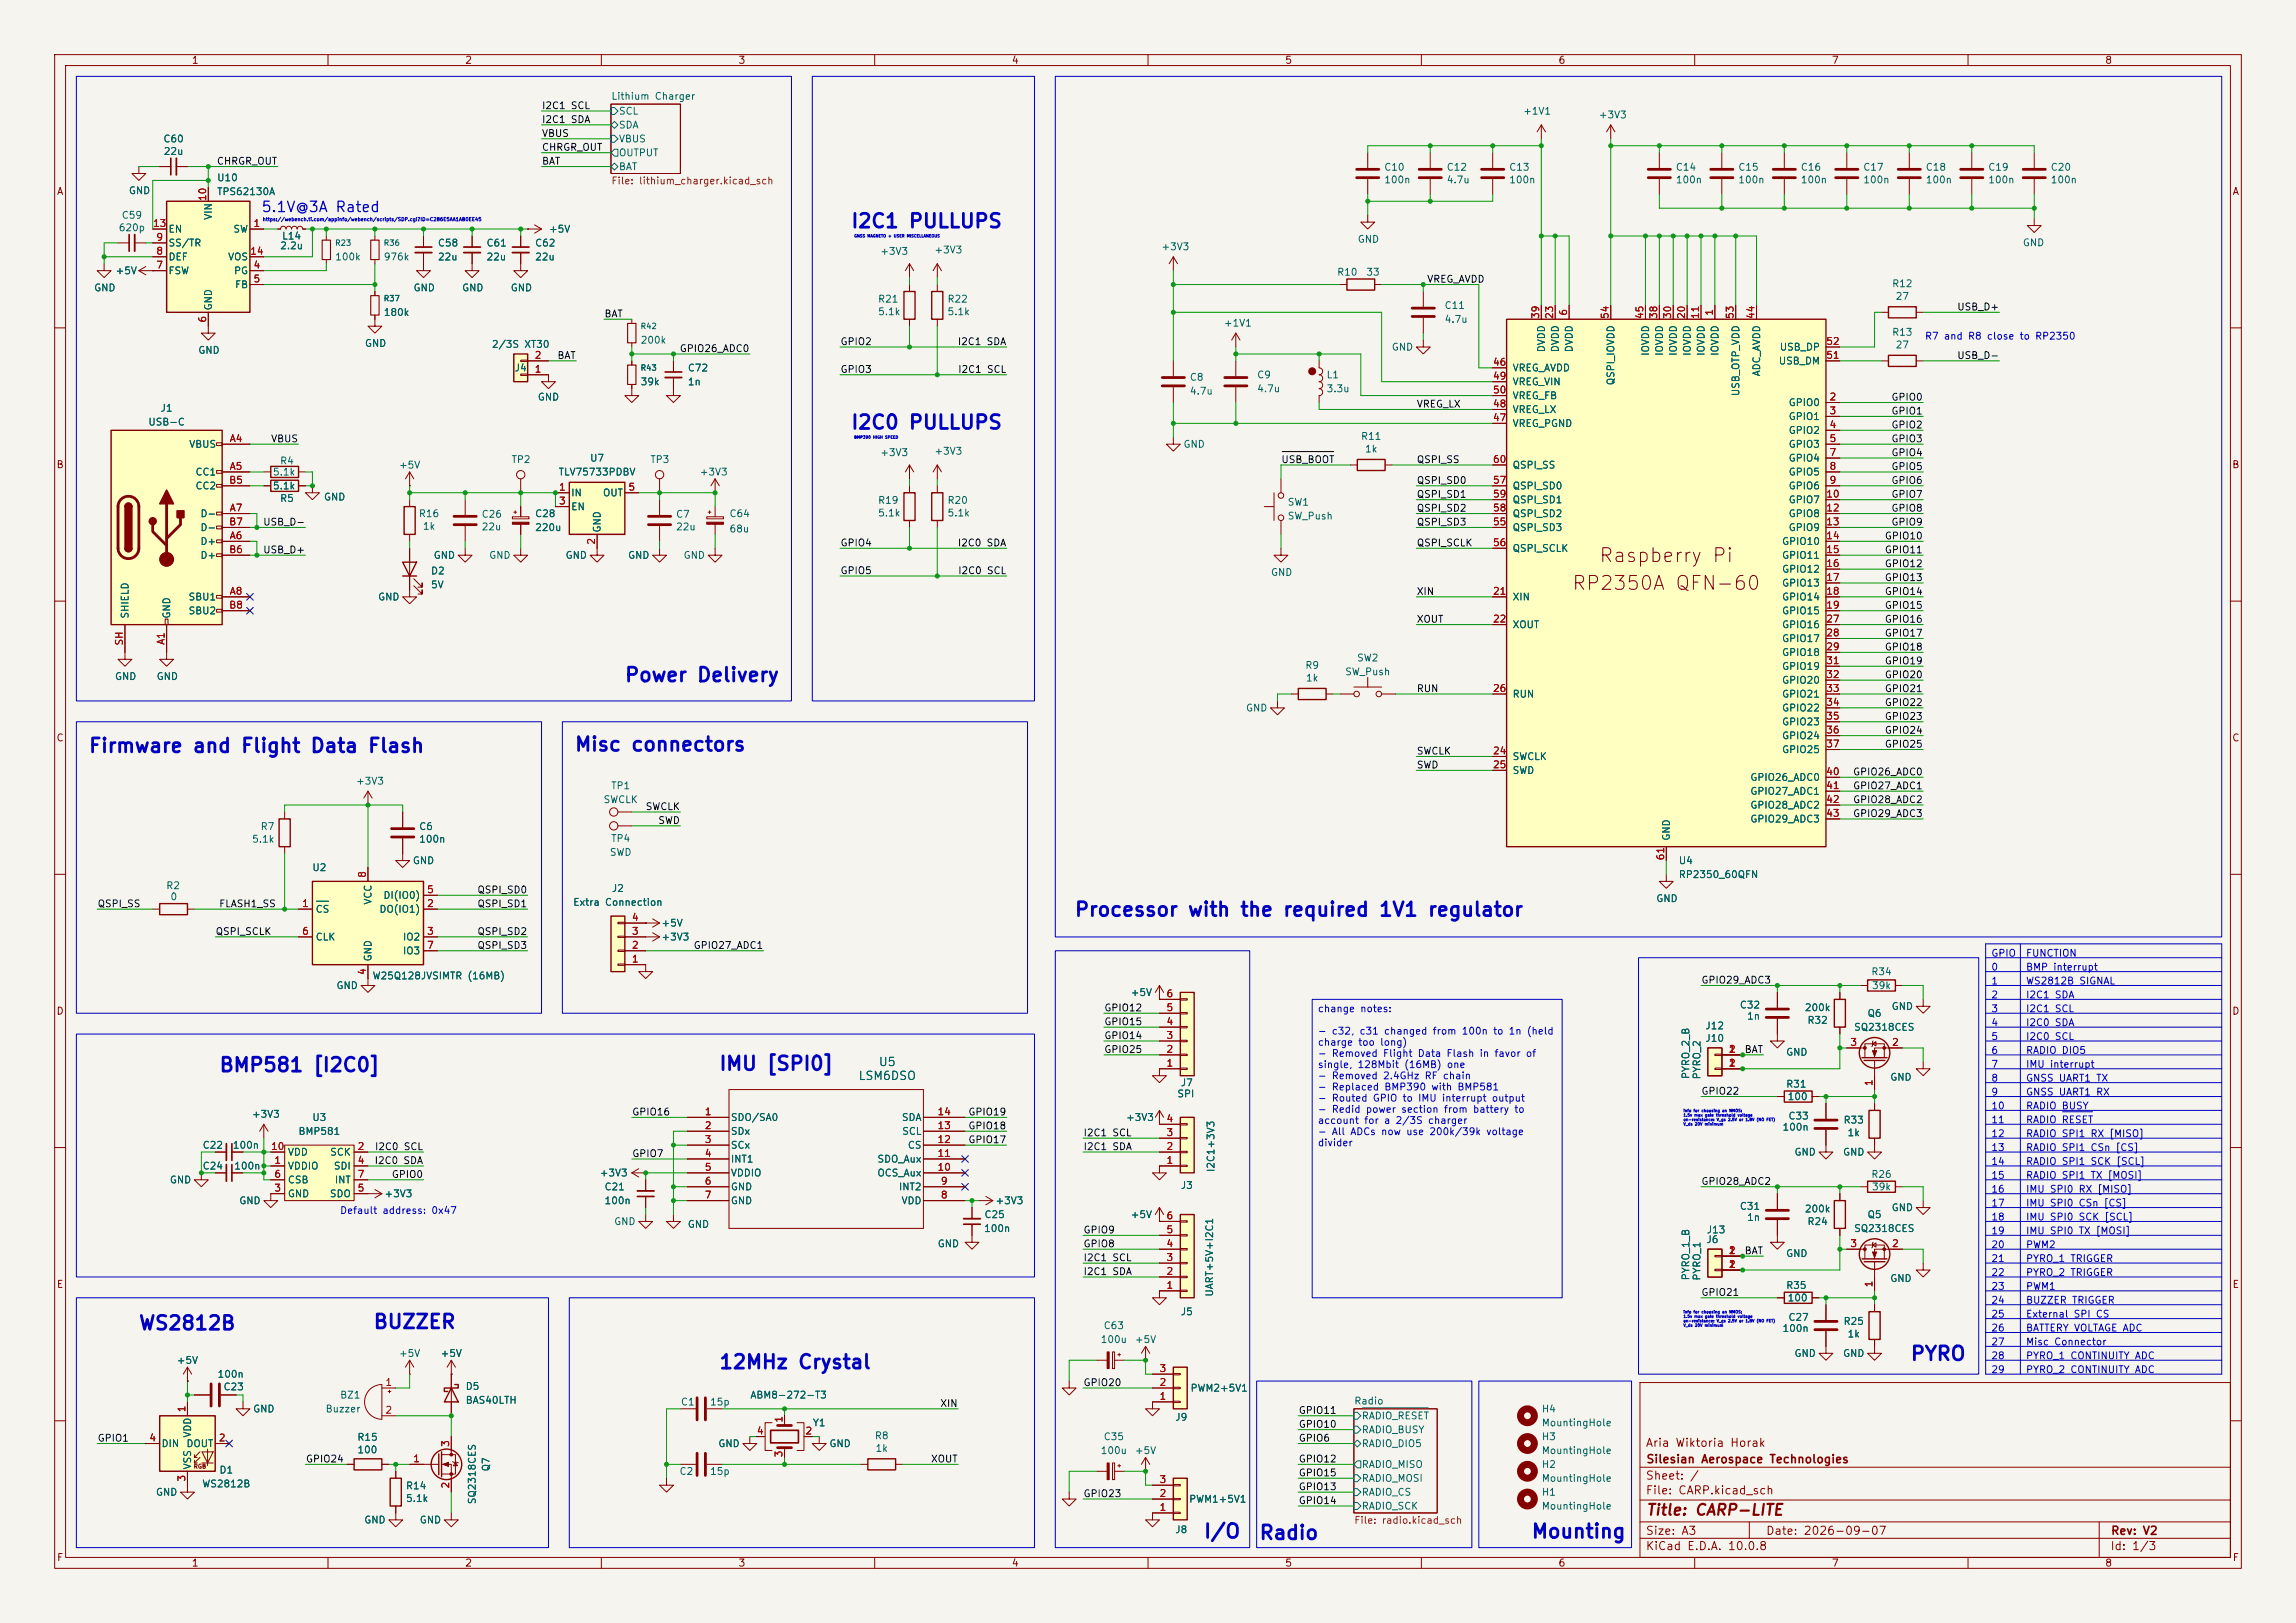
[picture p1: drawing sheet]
<svg xmlns="http://www.w3.org/2000/svg" width="420mm" height="297mm" viewBox="0 0 420 297" stroke-linecap="round" stroke-linejoin="round" font-family="sans-serif">
<defs><g id="words">
<g font-size="2.5" fill="#0000c2">
<text x="155.5" y="42.3">I2C1 PULLUPS</text>
<text x="155.5" y="79.2">I2C0 PULLUPS</text>
<text x="114.1" y="125.4">Power Delivery</text>
<text x="16.1" y="138.4">Firmware and Flight Data Flash</text>
<text x="105" y="138.1">Misc connectors</text>
<text x="196.4" y="168.3">Processor with the required 1V1 regulator</text>
<text x="40" y="196.8">BMP581 [I2C0]</text>
<text x="131.4" y="196.5">IMU [SPI0]</text>
<text x="25.2" y="244">WS2812B</text>
<text x="68.2" y="243.8">BUZZER</text>
<text x="131.4" y="251.1">12MHz Crystal</text>
<text x="349.3" y="249.6">PYRO</text>
<text x="220" y="282.1">I/O</text>
<text x="230.2" y="282.4">Radio</text>
<text x="280" y="282.1">Mounting</text>
</g>
<g font-size="2.5" fill="#840000">
<text x="292.3" y="103.5">Raspberry Pi</text>
<text x="287.4" y="108.6">RP2350A QFN-60</text>
</g>
<text font-size="2" fill="#840000" x="301" y="277.8">Title: CARP-LITE</text>
<text font-size="1.9" fill="#0000c2" x="47.7" y="39.3">5.1V@3A Rated</text>
<g font-size="1.5" fill="#006464">
<text x="160.6" y="195.5">U5</text>
<text x="156.9" y="198">LSM6DSO</text>
</g>
<g font-size="1.5" fill="#840000">
<text x="300.9" y="265.1">Aria Wiktoria Horak</text>
<text x="301" y="268.1">Silesian Aerospace Technologies</text>
<text x="300.9" y="273.8">File: CARP.kicad_sch</text>
<text x="300.9" y="271.1">Sheet: /</text>
<text x="300.9" y="281.2">Size: A3</text>
<text x="322.9" y="281.2">Date: 2026-09-07</text>
<text x="386" y="281.2">Rev: V2</text>
<text x="300.9" y="284">KiCad E.D.A. 10.0.8</text>
<text x="385.9" y="284">Id: 1/3</text>
</g>
<g font-size="1.3" fill="#840000">
<text x="35" y="12">1</text>
<text x="85" y="12">2</text>
<text x="135" y="12">3</text>
<text x="185" y="12">4</text>
<text x="235" y="12">5</text>
<text x="285" y="12">6</text>
<text x="335" y="12">7</text>
<text x="385" y="12">8</text>
<text x="10.3" y="36">A</text>
<text x="408.3" y="36">A</text>
<text x="10.2" y="86">B</text>
<text x="408.2" y="86">B</text>
<text x="10.2" y="136">C</text>
<text x="408.2" y="136">C</text>
<text x="10.2" y="186">D</text>
<text x="408.2" y="186">D</text>
<text x="10.3" y="236">E</text>
<text x="408.3" y="236">E</text>
<text x="10.3" y="286">F</text>
<text x="35" y="287">1</text>
<text x="85" y="287">2</text>
<text x="135" y="287">3</text>
<text x="185" y="287">4</text>
<text x="235" y="287">5</text>
<text x="285" y="287">6</text>
<text x="335" y="287">7</text>
<text x="385" y="287">8</text>
<text x="408.3" y="286">F</text>
</g>
<g font-size="1.3" fill="#0f0f0f">
<text x="99" y="22.8">I2C1 SDA</text>
<text x="99" y="20.3">I2C1 SCL</text>
<text x="99" y="27.9">CHRGR_OUT</text>
<text x="99" y="25.4">VBUS</text>
<text x="39.6" y="30.4">CHRGR_OUT</text>
<text x="99" y="30.4">BAT</text>
<text x="261" y="52">VREG_AVDD</text>
<text x="110.5" y="58.4">BAT</text>
<text x="357.9" y="57.1">USB_D+</text>
<text x="124.2" y="64.7">GPIO26_ADC0</text>
<text x="153.6" y="63.5">GPIO2</text>
<text x="175.1" y="63.5">I2C1 SDA</text>
<text x="101.9" y="66">BAT</text>
<text x="153.6" y="68.5">GPIO3</text>
<text x="175.2" y="68.5">I2C1 SCL</text>
<text x="357.9" y="66">USB_D-</text>
<text x="259.1" y="74.9">VREG_LX</text>
<text x="345.9" y="73.6">GPIO0</text>
<text x="345.9" y="76.2">GPIO1</text>
<text x="49.5" y="81.2">VBUS</text>
<text x="345.9" y="81.2">GPIO3</text>
<text x="345.9" y="78.7">GPIO2</text>
<text x="345.9" y="83.8">GPIO4</text>
<text x="234.3" y="85.1">USB_BOOT</text>
<text x="259.1" y="88.9">QSPI_SD0</text>
<text x="259.1" y="85.1">QSPI_SS</text>
<text x="345.9" y="88.9">GPIO6</text>
<text x="345.9" y="86.3">GPIO5</text>
<text x="259.1" y="93.9">QSPI_SD2</text>
<text x="259.1" y="91.4">QSPI_SD1</text>
<text x="345.9" y="91.4">GPIO7</text>
<text x="345.9" y="93.9">GPIO8</text>
<text x="48" y="101.6">USB_D+</text>
<text x="48" y="96.5">USB_D-</text>
<text x="153.6" y="100.3">GPIO4</text>
<text x="175.1" y="100.3">I2C0 SDA</text>
<text x="259.1" y="100.3">QSPI_SCLK</text>
<text x="259.1" y="96.5">QSPI_SD3</text>
<text x="344.7" y="99">GPIO10</text>
<text x="344.7" y="101.6">GPIO11</text>
<text x="345.9" y="96.5">GPIO9</text>
<text x="153.6" y="105.4">GPIO5</text>
<text x="175.2" y="105.4">I2C0 SCL</text>
<text x="344.7" y="106.6">GPIO13</text>
<text x="344.7" y="104.1">GPIO12</text>
<text x="259.1" y="109.2">XIN</text>
<text x="344.7" y="111.7">GPIO15</text>
<text x="344.7" y="109.2">GPIO14</text>
<text x="259.1" y="114.3">XOUT</text>
<text x="344.7" y="114.3">GPIO16</text>
<text x="344.7" y="119.3">GPIO18</text>
<text x="344.7" y="116.8">GPIO17</text>
<text x="344.7" y="124.4">GPIO20</text>
<text x="344.7" y="121.9">GPIO19</text>
<text x="259.1" y="127">RUN</text>
<text x="344.7" y="129.5">GPIO22</text>
<text x="344.7" y="127">GPIO21</text>
<text x="344.7" y="132">GPIO23</text>
<text x="344.7" y="134.6">GPIO24</text>
<text x="344.7" y="137.1">GPIO25</text>
<text x="259.1" y="140.9">SWD</text>
<text x="259.1" y="138.4">SWCLK</text>
<text x="338.9" y="142.2">GPIO26_ADC0</text>
<text x="118" y="148.6">SWCLK</text>
<text x="338.9" y="144.7">GPIO27_ADC1</text>
<text x="338.9" y="147.3">GPIO28_ADC2</text>
<text x="338.9" y="149.8">GPIO29_ADC3</text>
<text x="120.3" y="151.1">SWD</text>
<text x="17.8" y="166.3">QSPI_SS</text>
<text x="40" y="166.3">FLASH1_SS</text>
<text x="87.2" y="166.3">QSPI_SD1</text>
<text x="87.2" y="163.8">QSPI_SD0</text>
<text x="39.3" y="171.4">QSPI_SCLK</text>
<text x="87.2" y="171.4">QSPI_SD2</text>
<text x="87.2" y="174">QSPI_SD3</text>
<text x="126.8" y="174">GPIO27_ADC1</text>
<text x="201.9" y="185.4">GPIO12</text>
<text x="311.1" y="180.3">GPIO29_ADC3</text>
<text x="201.9" y="190.5">GPIO14</text>
<text x="201.9" y="187.9">GPIO15</text>
<text x="201.9" y="193">GPIO25</text>
<text x="319" y="193">BAT</text>
<text x="311.1" y="200.6">GPIO22</text>
<text x="115.5" y="204.4">GPIO16</text>
<text x="177" y="207">GPIO18</text>
<text x="177" y="204.4">GPIO19</text>
<text x="177" y="209.5">GPIO17</text>
<text x="198.1" y="208.2">I2C1 SCL</text>
<text x="68.4" y="213.3">I2C0 SDA</text>
<text x="68.5" y="210.8">I2C0 SCL</text>
<text x="71.6" y="215.9">GPIO0</text>
<text x="115.5" y="212.1">GPIO7</text>
<text x="198.1" y="210.8">I2C1 SDA</text>
<text x="311.1" y="217.1">GPIO28_ADC2</text>
<text x="198.1" y="226">GPIO9</text>
<text x="198.1" y="233.6">I2C1 SDA</text>
<text x="198.1" y="228.6">GPIO8</text>
<text x="198.1" y="231.1">I2C1 SCL</text>
<text x="319" y="229.8">BAT</text>
<text x="311.1" y="237.5">GPIO21</text>
<text x="171.9" y="257.8">XIN</text>
<text x="198.1" y="254">GPIO20</text>
<text x="237.5" y="259">GPIO11</text>
<text x="237.5" y="261.6">GPIO10</text>
<text x="17.8" y="264.1">GPIO1</text>
<text x="55.9" y="267.9">GPIO24</text>
<text x="170.2" y="267.9">XOUT</text>
<text x="237.5" y="264.1">GPIO6</text>
<text x="237.5" y="267.9">GPIO12</text>
<text x="198.1" y="274.3">GPIO23</text>
<text x="237.5" y="273">GPIO13</text>
<text x="237.5" y="275.6">GPIO14</text>
<text x="237.5" y="270.5">GPIO15</text>
</g>
<g font-size="1.3" fill="#006464">
<text x="111.7" y="18.6">Lithium Charger</text>
<text x="113.1" y="21.3">SCL</text>
<text x="113.1" y="23.8">SDA</text>
<text x="278.5" y="21.3">+1V1</text>
<text x="292.4" y="22">+3V3</text>
<text x="29.8" y="26.4">C60</text>
<text x="29.8" y="28.6">22u</text>
<text x="113.1" y="28.9">OUTPUT</text>
<text x="113.1" y="26.4">VBUS</text>
<text x="23.5" y="35.8">GND</text>
<text x="39.6" y="33.5">U10</text>
<text x="113.1" y="31.4">BAT</text>
<text x="253.1" y="31.5">C10</text>
<text x="253.1" y="33.9">100n</text>
<text x="264.5" y="31.5">C12</text>
<text x="264.5" y="33.9">4.7u</text>
<text x="276" y="31.5">C13</text>
<text x="276" y="33.9">100n</text>
<text x="306.4" y="31.5">C14</text>
<text x="306.4" y="33.9">100n</text>
<text x="317.9" y="31.5">C15</text>
<text x="317.9" y="33.9">100n</text>
<text x="329.3" y="31.5">C16</text>
<text x="329.3" y="33.9">100n</text>
<text x="340.7" y="31.5">C17</text>
<text x="340.7" y="33.9">100n</text>
<text x="352.2" y="31.5">C18</text>
<text x="352.2" y="33.9">100n</text>
<text x="363.6" y="31.5">C19</text>
<text x="363.6" y="33.9">100n</text>
<text x="375" y="31.5">C20</text>
<text x="375" y="33.9">100n</text>
<text x="22.2" y="40.3">C59</text>
<text x="39.1" y="40.3" transform="rotate(-90 39.1 40.3)">VIN</text>
<text x="39.6" y="36">TPS62130A</text>
<text x="21.6" y="42.6">620p</text>
<text x="30.7" y="48">DEF</text>
<text x="30.7" y="45.4">SS/TR</text>
<text x="30.7" y="42.9">EN</text>
<text x="41.6" y="48">VOS</text>
<text x="42.6" y="42.9">SW</text>
<text x="51.1" y="45.9">2.2u</text>
<text x="51.5" y="44.1">L14</text>
<text x="61.2" y="48">100k</text>
<text x="70.1" y="48">976k</text>
<text x="80" y="45.4">C58</text>
<text x="80" y="48">22u</text>
<text x="88.9" y="45.4">C61</text>
<text x="88.9" y="48">22u</text>
<text x="97.8" y="45.4">C62</text>
<text x="97.8" y="48">22u</text>
<text x="100.3" y="42.9">+5V</text>
<text x="160.9" y="46.9">+3V3</text>
<text x="170.8" y="46.7">+3V3</text>
<text x="212.3" y="46.1">+3V3</text>
<text x="248.3" y="44.7">GND</text>
<text x="369.9" y="45.4">GND</text>
<text x="17.1" y="53.6">GND</text>
<text x="21" y="50.5">+5V</text>
<text x="30.7" y="50.5">FSW</text>
<text x="42.7" y="50.5">PG</text>
<text x="42.9" y="53">FB</text>
<text x="75.5" y="53.6">GND</text>
<text x="84.4" y="53.6">GND</text>
<text x="93.3" y="53.6">GND</text>
<text x="244.5" y="50.7">R10</text>
<text x="249.8" y="50.7">33</text>
<text x="346" y="52.9">R12</text>
<text x="39.1" y="56.9" transform="rotate(-90 39.1 56.9)">GND</text>
<text x="70.1" y="58.1">180k</text>
<text x="160.5" y="55.7">R21</text>
<text x="160.5" y="58">5.1k</text>
<text x="173.2" y="55.7">R22</text>
<text x="173.2" y="58">5.1k</text>
<text x="264.1" y="56.8">C11</text>
<text x="264.1" y="59.4">4.7u</text>
<text x="346.6" y="55.2">27</text>
<text x="36.2" y="65">GND</text>
<text x="66.6" y="63.8">GND</text>
<text x="89.9" y="64">2/3S XT30</text>
<text x="117.1" y="63.2">200k</text>
<text x="223.8" y="60.1">+1V1</text>
<text x="254.5" y="64.5">GND</text>
<text x="282.9" y="64.6" transform="rotate(-90 282.9 64.6)">DVDD</text>
<text x="285.4" y="64.6" transform="rotate(-90 285.4 64.6)">DVDD</text>
<text x="288" y="64.6" transform="rotate(-90 288 64.6)">DVDD</text>
<text x="302" y="65.2" transform="rotate(-90 302 65.2)">IOVDD</text>
<text x="304.5" y="65.2" transform="rotate(-90 304.5 65.2)">IOVDD</text>
<text x="307" y="65.2" transform="rotate(-90 307 65.2)">IOVDD</text>
<text x="309.6" y="65.2" transform="rotate(-90 309.6 65.2)">IOVDD</text>
<text x="312.1" y="65.2" transform="rotate(-90 312.1 65.2)">IOVDD</text>
<text x="314.7" y="65.2" transform="rotate(-90 314.7 65.2)">IOVDD</text>
<text x="325.4" y="64.5">USB_DP</text>
<text x="346" y="61.7">R13</text>
<text x="346.6" y="64.1">27</text>
<text x="94" y="68.3">J4</text>
<text x="117.1" y="70.8">39k</text>
<text x="125.7" y="68.3">C72</text>
<text x="125.7" y="70.8">1n</text>
<text x="217.5" y="70">C8</text>
<text x="229.9" y="69.5">C9</text>
<text x="242.6" y="69.5">L1</text>
<text x="276.6" y="68.3">VREG_AVDD</text>
<text x="276.6" y="70.8">VREG_VIN</text>
<text x="295.6" y="70.6" transform="rotate(-90 295.6 70.6)">QSPI_IOVDD</text>
<text x="322.3" y="69" transform="rotate(-90 322.3 69)">ADC_AVDD</text>
<text x="325.3" y="67">USB_DM</text>
<text x="29.3" y="75.6">J1</text>
<text x="98.3" y="73.6">GND</text>
<text x="217.5" y="72.5">4.7u</text>
<text x="229.9" y="72.1">4.7u</text>
<text x="242.6" y="72.1">3.3u</text>
<text x="276.6" y="75.9">VREG_LX</text>
<text x="276.6" y="73.4">VREG_FB</text>
<text x="318.5" y="72.6" transform="rotate(-90 318.5 72.6)">USB_OTP_VDD</text>
<text x="327.1" y="74.6">GPIO0</text>
<text x="327.1" y="77.2">GPIO1</text>
<text x="27" y="78.2">USB-C</text>
<text x="34.5" y="82.2">VBUS</text>
<text x="160.9" y="83.8">+3V3</text>
<text x="170.8" y="83.5">+3V3</text>
<text x="216.4" y="82.2">GND</text>
<text x="248.9" y="80.8">R11</text>
<text x="249.6" y="83.1">1k</text>
<text x="276.6" y="78.4">VREG_PGND</text>
<text x="327.1" y="79.7">GPIO2</text>
<text x="327.1" y="82.2">GPIO3</text>
<text x="35.6" y="87.3">CC1</text>
<text x="35.6" y="89.9">CC2</text>
<text x="49.8" y="87.3">5.1k</text>
<text x="49.8" y="89.9">5.1k</text>
<text x="51.1" y="85.3">R4</text>
<text x="72.9" y="86.1">+5V</text>
<text x="93.5" y="85">TP2</text>
<text x="102.1" y="87.3">TLV75733PDBV</text>
<text x="107.8" y="84.8">U7</text>
<text x="118.9" y="85">TP3</text>
<text x="127.9" y="87.3">+3V3</text>
<text x="276.6" y="89.9">QSPI_SD0</text>
<text x="276.6" y="86.1">QSPI_SS</text>
<text x="327.1" y="84.8">GPIO4</text>
<text x="327.1" y="87.3">GPIO5</text>
<text x="327.1" y="89.9">GPIO6</text>
<text x="36.6" y="94.9">D-</text>
<text x="51.1" y="92.1">R5</text>
<text x="59.2" y="91.9">GND</text>
<text x="76.5" y="94.9">R16</text>
<text x="88" y="95">C26</text>
<text x="97.8" y="94.9">C28</text>
<text x="104.4" y="91.1">IN</text>
<text x="104.4" y="93.7">EN</text>
<text x="110.2" y="91.1">OUT</text>
<text x="123.6" y="95">C7</text>
<text x="133.3" y="94.9">C64</text>
<text x="160.5" y="92.5">R19</text>
<text x="160.5" y="94.8">5.1k</text>
<text x="173.2" y="92.5">R20</text>
<text x="173.2" y="94.8">5.1k</text>
<text x="235.4" y="92.8">SW1</text>
<text x="235.4" y="95.4">SW_Push</text>
<text x="276.6" y="94.9">QSPI_SD2</text>
<text x="276.6" y="92.4">QSPI_SD1</text>
<text x="327.1" y="92.4">GPIO7</text>
<text x="327.1" y="94.9">GPIO8</text>
<text x="36.6" y="100">D+</text>
<text x="36.6" y="97.5">D-</text>
<text x="77.2" y="97.3">1k</text>
<text x="88" y="97.4">22u</text>
<text x="97.8" y="97.5">220u</text>
<text x="110.2" y="97.6" transform="rotate(-90 110.2 97.6)">GND</text>
<text x="123.6" y="97.4">22u</text>
<text x="133.3" y="97.7">68u</text>
<text x="276.6" y="97.5">QSPI_SD3</text>
<text x="276.6" y="101.3">QSPI_SCLK</text>
<text x="325.9" y="100">GPIO10</text>
<text x="327.1" y="97.5">GPIO9</text>
<text x="36.6" y="102.6">D+</text>
<text x="78.7" y="105.4">D2</text>
<text x="78.7" y="108">5V</text>
<text x="79.2" y="102.6">GND</text>
<text x="89.4" y="102.6">GND</text>
<text x="103.3" y="102.6">GND</text>
<text x="114.8" y="102.6">GND</text>
<text x="124.9" y="102.6">GND</text>
<text x="232.4" y="105.7">GND</text>
<text x="325.9" y="102.6">GPIO11</text>
<text x="325.9" y="105.1">GPIO12</text>
<text x="325.9" y="107.6">GPIO13</text>
<text x="23.8" y="113.3" transform="rotate(-90 23.8 113.3)">SHIELD</text>
<text x="31.4" y="113.3" transform="rotate(-90 31.4 113.3)">GND</text>
<text x="34.4" y="110.2">SBU1</text>
<text x="34.4" y="112.7">SBU2</text>
<text x="69.1" y="110.2">GND</text>
<text x="276.6" y="110.2">XIN</text>
<text x="325.9" y="110.2">GPIO14</text>
<text x="325.9" y="112.7">GPIO15</text>
<text x="276.6" y="115.3">XOUT</text>
<text x="325.9" y="115.3">GPIO16</text>
<text x="325.9" y="117.8">GPIO17</text>
<text x="20.9" y="124.7">GND</text>
<text x="28.5" y="124.7">GND</text>
<text x="238.7" y="122.7">R9</text>
<text x="238.8" y="125">1k</text>
<text x="246" y="123.9">SW_Push</text>
<text x="248.1" y="121.3">SW2</text>
<text x="325.9" y="120.3">GPIO18</text>
<text x="325.9" y="122.9">GPIO19</text>
<text x="325.9" y="125.4">GPIO20</text>
<text x="227.8" y="130.5">GND</text>
<text x="276.6" y="128">RUN</text>
<text x="325.9" y="128">GPIO21</text>
<text x="325.9" y="130.5">GPIO22</text>
<text x="325.9" y="133">GPIO23</text>
<text x="325.9" y="135.6">GPIO24</text>
<text x="65" y="143.9">+3V3</text>
<text x="276.6" y="139.4">SWCLK</text>
<text x="276.6" y="141.9">SWD</text>
<text x="320.1" y="143.2">GPIO26_ADC0</text>
<text x="325.9" y="138.1">GPIO25</text>
<text x="110.3" y="147.3">SWCLK</text>
<text x="111.7" y="144.7">TP1</text>
<text x="320.1" y="145.7">GPIO27_ADC1</text>
<text x="320.1" y="148.3">GPIO28_ADC2</text>
<text x="46" y="154.5">5.1k</text>
<text x="47.6" y="152.2">R7</text>
<text x="76.6" y="152.2">C6</text>
<text x="76.6" y="154.5">100n</text>
<text x="111.7" y="154.4">TP4</text>
<text x="305.8" y="154" transform="rotate(-90 305.8 154)">GND</text>
<text x="320.1" y="150.8">GPIO29_ADC3</text>
<text x="57" y="159.7">U2</text>
<text x="75.4" y="158.4">GND</text>
<text x="111.4" y="156.9">SWD</text>
<text x="307" y="158.4">U4</text>
<text x="307" y="161">RP2350_60QFN</text>
<text x="30.3" y="163">R2</text>
<text x="31.1" y="165">0</text>
<text x="57.6" y="167.3">CS</text>
<text x="68.3" y="165.7" transform="rotate(-90 68.3 165.7)">VCC</text>
<text x="69.3" y="167.3">DO(IO1)</text>
<text x="70" y="164.8">DI(IO0)</text>
<text x="104.7" y="166.1">Extra Connection</text>
<text x="111.8" y="163.5">J2</text>
<text x="302.9" y="165.4">GND</text>
<text x="57.6" y="172.4">CLK</text>
<text x="73.6" y="172.4">IO2</text>
<text x="120.9" y="172.4">+3V3</text>
<text x="120.9" y="169.9">+5V</text>
<text x="68" y="179.5">W25Q128JVSIMTR (16MB)</text>
<text x="68.3" y="176" transform="rotate(-90 68.3 176)">GND</text>
<text x="73.6" y="175">IO3</text>
<text x="342.2" y="178.8">R34</text>
<text x="61.4" y="181.3">GND</text>
<text x="206.7" y="182.6">+5V</text>
<text x="318.1" y="184.9">C32</text>
<text x="330" y="185.3">200k</text>
<text x="342.3" y="181.3">39k</text>
<text x="345.9" y="185.1">GND</text>
<text x="311.8" y="188.7">J12</text>
<text x="311.8" y="191">J10</text>
<text x="319.5" y="186.9">1n</text>
<text x="330.5" y="187.7">R32</text>
<text x="339" y="188.9">SQ2318CES</text>
<text x="341.5" y="186.4">Q6</text>
<text x="309.3" y="197.6" transform="rotate(-90 309.3 197.6)">PYRO_2_B</text>
<text x="311.4" y="197.6" transform="rotate(-90 311.4 197.6)">PYRO_2</text>
<text x="326.6" y="193.5">GND</text>
<text x="215.2" y="201.1">SPI</text>
<text x="215.9" y="199.1">J7</text>
<text x="326.6" y="199.3">R31</text>
<text x="326.9" y="201.6">100</text>
<text x="345.7" y="198.1">GND</text>
<text x="46" y="204.8">+3V3</text>
<text x="54.5" y="208">BMP581</text>
<text x="57" y="205.4">U3</text>
<text x="133.6" y="205.4">SDO/SA0</text>
<text x="133.6" y="208">SDx</text>
<text x="164.9" y="205.4">SDA</text>
<text x="164.9" y="208">SCL</text>
<text x="205.9" y="205.4">+3V3</text>
<text x="325.9" y="207.2">100n</text>
<text x="327" y="205.2">C33</text>
<text x="337.1" y="205.9">R33</text>
<text x="337.8" y="208.2">1k</text>
<text x="37" y="214.3">C24</text>
<text x="37" y="210.5">C22</text>
<text x="42.5" y="210.5">100n</text>
<text x="42.7" y="214.3">100n</text>
<text x="52.6" y="214.3">VDDIO</text>
<text x="52.6" y="211.8">VDD</text>
<text x="60.3" y="211.8">SCK</text>
<text x="61" y="214.3">SDI</text>
<text x="109.6" y="215.6">+3V3</text>
<text x="133.6" y="210.5">SCx</text>
<text x="133.6" y="213.1">INT1</text>
<text x="133.6" y="215.6">VDDIO</text>
<text x="160.4" y="215.6">OCS_Aux</text>
<text x="160.4" y="213.1">SDO_Aux</text>
<text x="165.9" y="210.5">CS</text>
<text x="222.5" y="214.6" transform="rotate(-90 222.5 214.6)">I2C1+3V3</text>
<text x="328.1" y="211.8">GND</text>
<text x="337" y="211.8">GND</text>
<text x="342.2" y="215.8">R26</text>
<text x="31" y="216.9">GND</text>
<text x="43.7" y="220.7">GND</text>
<text x="52.6" y="219.4">GND</text>
<text x="52.6" y="216.9">CSB</text>
<text x="60.2" y="219.4">SDO</text>
<text x="61.1" y="216.9">INT</text>
<text x="70.2" y="219.4">+3V3</text>
<text x="110.5" y="218.1">C21</text>
<text x="110.5" y="220.7">100n</text>
<text x="133.6" y="218.1">GND</text>
<text x="133.6" y="220.7">GND</text>
<text x="164.3" y="218.1">INT2</text>
<text x="164.8" y="220.7">VDD</text>
<text x="182" y="220.7">+3V3</text>
<text x="215.9" y="217.9">J3</text>
<text x="318.1" y="221.7">C31</text>
<text x="342.3" y="218.1">39k</text>
<text x="345.9" y="221.9">GND</text>
<text x="112.2" y="224.5">GND</text>
<text x="125.7" y="225">GND</text>
<text x="179.9" y="225.8">100n</text>
<text x="180" y="223.2">C25</text>
<text x="206.7" y="223.2">+5V</text>
<text x="312" y="227.8">J6</text>
<text x="312.1" y="226">J13</text>
<text x="319.5" y="223.7">1n</text>
<text x="330" y="222.2">200k</text>
<text x="330.5" y="224.5">R24</text>
<text x="339" y="225.8">SQ2318CES</text>
<text x="341.5" y="223.2">Q5</text>
<text x="171.4" y="228.5">GND</text>
<text x="326.6" y="230.3">GND</text>
<text x="222.2" y="237.4" transform="rotate(-90 222.2 237.4)">UART+5V+I2C1</text>
<text x="309.3" y="234.4" transform="rotate(-90 309.3 234.4)">PYRO_1_B</text>
<text x="311.4" y="234.5" transform="rotate(-90 311.4 234.5)">PYRO_1</text>
<text x="326.6" y="236.2">R35</text>
<text x="326.9" y="238.5">100</text>
<text x="345.7" y="234.9">GND</text>
<text x="201.8" y="243.5">C63</text>
<text x="215.9" y="241">J5</text>
<text x="325.9" y="244">100n</text>
<text x="327" y="242">C27</text>
<text x="337.1" y="242.7">R25</text>
<text x="337.8" y="245.1">1k</text>
<text x="32.2" y="249.9">+5V</text>
<text x="72.9" y="248.6">+5V</text>
<text x="80.5" y="248.6">+5V</text>
<text x="201.2" y="246.1">100u</text>
<text x="207.5" y="246.1">+5V</text>
<text x="328.1" y="248.6">GND</text>
<text x="337" y="248.6">GND</text>
<text x="39.7" y="252.4">100n</text>
<text x="40.8" y="254.7">C23</text>
<text x="62.1" y="256.2">BZ1</text>
<text x="85.1" y="254.6">D5</text>
<text x="85.1" y="257.2">BAS40LTH</text>
<text x="124.4" y="257.5">C1</text>
<text x="129.8" y="257.5">15p</text>
<text x="137.1" y="256.2">ABM8-272-T3</text>
<text x="217.7" y="255">PWM2+5V1</text>
<text x="247.6" y="257.3">Radio</text>
<text x="35.3" y="263.2" transform="rotate(-90 35.3 263.2)">VDD</text>
<text x="46.2" y="258.8">GND</text>
<text x="59.5" y="258.8">Buzzer</text>
<text x="65.3" y="264">R15</text>
<text x="148.6" y="261.3">Y1</text>
<text x="159.9" y="263.7">R8</text>
<text x="201.8" y="263.9">C35</text>
<text x="214.9" y="260.3">J9</text>
<text x="249" y="262.6">RADIO_BUSY</text>
<text x="249" y="260">RADIO_RESET</text>
<text x="281.9" y="263.9">H3</text>
<text x="281.9" y="258.8">H4</text>
<text x="281.9" y="261.3">MountingHole</text>
<text x="29.4" y="265.1">DIN</text>
<text x="34" y="265.1">DOUT</text>
<text x="35.3" y="269" transform="rotate(-90 35.3 269)">VSS</text>
<text x="40" y="269.9">D1</text>
<text x="65.3" y="266.3">100</text>
<text x="89.9" y="269.4" transform="rotate(-90 89.9 269.4)">Q7</text>
<text x="131.3" y="265.1">GND</text>
<text x="151.6" y="265.1">GND</text>
<text x="160" y="266">1k</text>
<text x="201.2" y="266.4">100u</text>
<text x="207.5" y="266.4">+5V</text>
<text x="249" y="265.1">RADIO_DIO5</text>
<text x="249" y="268.9">RADIO_MISO</text>
<text x="281.9" y="266.4">MountingHole</text>
<text x="281.9" y="268.9">H2</text>
<text x="28.4" y="274">GND</text>
<text x="36.9" y="272.5">WS2812B</text>
<text x="74.2" y="272.8">R14</text>
<text x="74.2" y="275.2">5.1k</text>
<text x="87.3" y="275.4" transform="rotate(-90 87.3 275.4)">SQ2318CES</text>
<text x="124.2" y="270.2">C2</text>
<text x="129.8" y="270.2">15p</text>
<text x="217.4" y="275.3">PWM1+5V1</text>
<text x="249" y="274">RADIO_CS</text>
<text x="249" y="271.5">RADIO_MOSI</text>
<text x="281.9" y="274">H1</text>
<text x="281.9" y="271.5">MountingHole</text>
<text x="66.5" y="279.1">GND</text>
<text x="76.7" y="279.1">GND</text>
<text x="214.9" y="280.9">J8</text>
<text x="249" y="276.6">RADIO_SCK</text>
<text x="281.9" y="276.6">MountingHole</text>
</g>
<g font-size="1.3" fill="#725600">
<text x="111.7" y="34">File: lithium_charger.kicad_sch</text>
<text x="247.6" y="279.2">File: radio.kicad_sch</text>
</g>
<g font-size="1.3" fill="#a90000">
<text x="27.9" y="41.8">13</text>
<text x="38" y="36.9" transform="rotate(-90 38 36.9)">10</text>
<text x="46.3" y="41.8">1</text>
<text x="28.5" y="46.9">8</text>
<text x="28.5" y="44.4">9</text>
<text x="45.7" y="46.9">14</text>
<text x="28.5" y="49.4">7</text>
<text x="46.3" y="49.4">4</text>
<text x="46.3" y="52">5</text>
<text x="38" y="59.2" transform="rotate(-90 38 59.2)">6</text>
<text x="281.9" y="58.5" transform="rotate(-90 281.9 58.5)">39</text>
<text x="284.4" y="58.5" transform="rotate(-90 284.4 58.5)">23</text>
<text x="286.9" y="57.9" transform="rotate(-90 286.9 57.9)">6</text>
<text x="294.6" y="58.5" transform="rotate(-90 294.6 58.5)">54</text>
<text x="300.9" y="58.5" transform="rotate(-90 300.9 58.5)">45</text>
<text x="303.4" y="58.5" transform="rotate(-90 303.4 58.5)">38</text>
<text x="306" y="58.5" transform="rotate(-90 306 58.5)">30</text>
<text x="308.5" y="58.5" transform="rotate(-90 308.5 58.5)">20</text>
<text x="311.1" y="58.5" transform="rotate(-90 311.1 58.5)">11</text>
<text x="313.6" y="57.9" transform="rotate(-90 313.6 57.9)">1</text>
<text x="317.4" y="58.5" transform="rotate(-90 317.4 58.5)">53</text>
<text x="321.2" y="58.5" transform="rotate(-90 321.2 58.5)">44</text>
<text x="97.7" y="66">2</text>
<text x="333.9" y="66">51</text>
<text x="333.9" y="63.4">52</text>
<text x="97.7" y="68.5">1</text>
<text x="273" y="67.2">46</text>
<text x="273" y="69.8">49</text>
<text x="273" y="77.4">47</text>
<text x="273" y="74.8">48</text>
<text x="273" y="72.3">50</text>
<text x="334.5" y="73.6">2</text>
<text x="334.5" y="76.1">3</text>
<text x="41.9" y="81.2">A4</text>
<text x="334.5" y="78.7">4</text>
<text x="334.5" y="81.2">5</text>
<text x="334.5" y="83.7">7</text>
<text x="41.8" y="88.8">B5</text>
<text x="41.9" y="86.3">A5</text>
<text x="273" y="88.8">57</text>
<text x="273" y="85">60</text>
<text x="334.5" y="86.3">8</text>
<text x="334.5" y="88.8">9</text>
<text x="41.9" y="93.9">A7</text>
<text x="102.1" y="90.1">1</text>
<text x="102.1" y="92.6">3</text>
<text x="114.8" y="90.1">5</text>
<text x="273" y="93.9">58</text>
<text x="273" y="91.4">59</text>
<text x="333.9" y="91.4">10</text>
<text x="333.9" y="93.9">12</text>
<text x="41.8" y="101.5">B6</text>
<text x="41.8" y="96.4">B7</text>
<text x="41.9" y="99">A6</text>
<text x="109.1" y="99.8" transform="rotate(-90 109.1 99.8)">2</text>
<text x="273" y="96.4">55</text>
<text x="273" y="100.2">56</text>
<text x="333.9" y="96.4">13</text>
<text x="333.9" y="99">14</text>
<text x="333.9" y="101.5">15</text>
<text x="333.9" y="104.1">16</text>
<text x="333.9" y="106.6">17</text>
<text x="41.8" y="111.7">B8</text>
<text x="41.9" y="109.1">A8</text>
<text x="273" y="109.1">21</text>
<text x="333.9" y="109.1">18</text>
<text x="333.9" y="111.7">19</text>
<text x="22.8" y="118.2" transform="rotate(-90 22.8 118.2)">SH</text>
<text x="30.4" y="118.1" transform="rotate(-90 30.4 118.1)">A1</text>
<text x="273" y="114.2">22</text>
<text x="333.9" y="114.2">27</text>
<text x="333.9" y="116.8">28</text>
<text x="333.9" y="119.3">29</text>
<text x="333.9" y="121.8">31</text>
<text x="333.9" y="124.4">32</text>
<text x="273" y="126.9">26</text>
<text x="333.9" y="126.9">33</text>
<text x="333.9" y="129.5">34</text>
<text x="333.9" y="132">35</text>
<text x="333.9" y="134.5">36</text>
<text x="333.9" y="137.1">37</text>
<text x="273" y="138.3">24</text>
<text x="273" y="140.9">25</text>
<text x="333.9" y="142.2">40</text>
<text x="333.9" y="144.7">41</text>
<text x="333.9" y="147.2">42</text>
<text x="333.9" y="149.8">43</text>
<text x="67.2" y="160.8" transform="rotate(-90 67.2 160.8)">8</text>
<text x="304.7" y="157.5" transform="rotate(-90 304.7 157.5)">61</text>
<text x="55.1" y="166.3">1</text>
<text x="78" y="166.3">2</text>
<text x="78" y="163.7">5</text>
<text x="55.1" y="171.4">6</text>
<text x="78" y="171.4">3</text>
<text x="78" y="173.9">7</text>
<text x="115.5" y="173.9">2</text>
<text x="115.5" y="171.4">3</text>
<text x="115.5" y="168.8">4</text>
<text x="67.2" y="178.5" transform="rotate(-90 67.2 178.5)">4</text>
<text x="115.5" y="176.4">1</text>
<text x="213.3" y="185.3">5</text>
<text x="213.3" y="182.8">6</text>
<text x="213.3" y="190.4">3</text>
<text x="213.3" y="187.9">4</text>
<text x="338.4" y="191.7">3</text>
<text x="346" y="191.7">2</text>
<text x="213.3" y="195.5">1</text>
<text x="213.3" y="193">2</text>
<text x="316.1" y="195.5">1</text>
<text x="316.1" y="193">2</text>
<text x="316.1" y="193">1</text>
<text x="316.1" y="195.5">2</text>
<text x="342.8" y="198.9" transform="rotate(-90 342.8 198.9)">1</text>
<text x="128.8" y="204.4">1</text>
<text x="128.8" y="206.9">2</text>
<text x="128.8" y="209.5">3</text>
<text x="171.4" y="209.5">12</text>
<text x="171.4" y="206.9">13</text>
<text x="171.4" y="204.4">14</text>
<text x="213.3" y="208.2">3</text>
<text x="213.3" y="205.7">4</text>
<text x="49.5" y="210.7">10</text>
<text x="50.1" y="213.3">1</text>
<text x="50.1" y="215.8">6</text>
<text x="65.3" y="210.7">2</text>
<text x="65.3" y="213.3">4</text>
<text x="65.3" y="215.8">7</text>
<text x="128.8" y="212">4</text>
<text x="128.8" y="214.5">5</text>
<text x="171.4" y="214.5">10</text>
<text x="171.4" y="212">11</text>
<text x="213.3" y="213.3">1</text>
<text x="213.3" y="210.7">2</text>
<text x="50.1" y="218.4">3</text>
<text x="65.3" y="218.4">5</text>
<text x="128.8" y="217.1">6</text>
<text x="128.8" y="219.6">7</text>
<text x="172" y="219.6">8</text>
<text x="172" y="217.1">9</text>
<text x="213.3" y="226">5</text>
<text x="213.3" y="223.4">6</text>
<text x="213.3" y="233.6">2</text>
<text x="213.3" y="231.1">3</text>
<text x="213.3" y="228.5">4</text>
<text x="316.1" y="232.3">1</text>
<text x="316.1" y="229.8">2</text>
<text x="316.1" y="229.8">1</text>
<text x="316.1" y="232.3">2</text>
<text x="338.4" y="228.5">3</text>
<text x="346" y="228.5">2</text>
<text x="213.3" y="236.1">1</text>
<text x="342.8" y="235.7" transform="rotate(-90 342.8 235.7)">1</text>
<text x="212" y="251.4">3</text>
<text x="70.4" y="253.9">1</text>
<text x="212" y="256.5">1</text>
<text x="212" y="253.9">2</text>
<text x="34.2" y="258.5" transform="rotate(-90 34.2 258.5)">1</text>
<text x="70.4" y="259">2</text>
<text x="138.3" y="262.8">4</text>
<text x="143.4" y="260.4" transform="rotate(-90 143.4 260.4)">1</text>
<text x="147.2" y="262.8">2</text>
<text x="27.2" y="264.1">4</text>
<text x="39.9" y="264.1">2</text>
<text x="75.5" y="267.9">1</text>
<text x="82.5" y="264.9" transform="rotate(-90 82.5 264.9)">3</text>
<text x="143.4" y="266.8" transform="rotate(-90 143.4 266.8)">3</text>
<text x="34.2" y="271.2" transform="rotate(-90 34.2 271.2)">3</text>
<text x="82.5" y="272.5" transform="rotate(-90 82.5 272.5)">2</text>
<text x="212" y="274.2">2</text>
<text x="212" y="271.7">3</text>
<text x="212" y="276.8">1</text>
</g>
<g font-size="1.3" fill="#0000c2">
<text x="352" y="62.5">R7 and R8 close to RP2350</text>
<text x="364.1" y="175.4">GPIO</text>
<text x="364.1" y="177.9">0</text>
<text x="370.5" y="175.4">FUNCTION</text>
<text x="370.5" y="177.9">BMP interrupt</text>
<text x="241" y="185.5">change notes:</text>
<text x="364.1" y="180.5">1</text>
<text x="364.1" y="183">2</text>
<text x="364.1" y="185.5">3</text>
<text x="370.5" y="180.5">WS2812B SIGNAL</text>
<text x="370.5" y="183">I2C1 SDA</text>
<text x="370.5" y="185.5">I2C1 SCL</text>
<text x="241" y="189.6">- c32, c31 changed from 100n to 1n (held</text>
<text x="241" y="191.7">charge too long)</text>
<text x="364.1" y="188.1">4</text>
<text x="364.1" y="190.6">5</text>
<text x="370.5" y="188.1">I2C0 SDA</text>
<text x="370.5" y="190.6">I2C0 SCL</text>
<text x="241" y="193.7">- Removed Flight Data Flash in favor of</text>
<text x="241" y="195.8">single, 128Mbit (16MB) one</text>
<text x="241" y="197.8">- Removed 2.4GHz RF chain</text>
<text x="364.1" y="193.2">6</text>
<text x="364.1" y="195.7">7</text>
<text x="370.5" y="193.2">RADIO DIO5</text>
<text x="370.5" y="195.7">IMU interrupt</text>
<text x="241" y="199.9">- Replaced BMP390 with BMP581</text>
<text x="241" y="201.9">- Routed GPIO to IMU interrupt output</text>
<text x="241" y="203.9">- Redid power section from battery to</text>
<text x="364.1" y="198.2">8</text>
<text x="364.1" y="200.8">9</text>
<text x="364.1" y="203.3">10</text>
<text x="370.5" y="198.2">GNSS UART1 TX</text>
<text x="370.5" y="200.8">GNSS UART1 RX</text>
<text x="370.5" y="203.3">RADIO BUSY</text>
<text x="241" y="206">account for a 2/3S charger</text>
<text x="241" y="208">- All ADCs now use 200k/39k voltage</text>
<text x="364.1" y="205.9">11</text>
<text x="364.1" y="208.4">12</text>
<text x="370.5" y="205.9">RADIO RESET</text>
<text x="370.5" y="208.4">RADIO SPI1 RX [MISO]</text>
<text x="241" y="210.1">divider</text>
<text x="364.1" y="210.9">13</text>
<text x="364.1" y="213.5">14</text>
<text x="370.5" y="210.9">RADIO SPI1 CSn [CS]</text>
<text x="370.5" y="213.5">RADIO SPI1 SCK [SCL]</text>
<text x="364.1" y="216">15</text>
<text x="364.1" y="218.6">16</text>
<text x="364.1" y="221.1">17</text>
<text x="370.5" y="216">RADIO SPI1 TX [MOSI]</text>
<text x="370.5" y="218.6">IMU SPI0 RX [MISO]</text>
<text x="370.5" y="221.1">IMU SPI0 CSn [CS]</text>
<text x="62.1" y="222.5">Default address: 0x47</text>
<text x="364.1" y="223.6">18</text>
<text x="364.1" y="226.2">19</text>
<text x="370.5" y="223.6">IMU SPI0 SCK [SCL]</text>
<text x="370.5" y="226.2">IMU SPI0 TX [MOSI]</text>
<text x="364.1" y="228.7">20</text>
<text x="364.1" y="231.3">21</text>
<text x="364.1" y="233.8">22</text>
<text x="370.5" y="228.7">PWM2</text>
<text x="370.5" y="231.3">PYRO_1 TRIGGER</text>
<text x="370.5" y="233.8">PYRO_2 TRIGGER</text>
<text x="364.1" y="236.3">23</text>
<text x="364.1" y="238.9">24</text>
<text x="370.5" y="236.3">PWM1</text>
<text x="370.5" y="238.9">BUZZER TRIGGER</text>
<text x="364.1" y="241.4">25</text>
<text x="364.1" y="244">26</text>
<text x="370.5" y="241.4">External SPI CS</text>
<text x="370.5" y="244">BATTERY VOLTAGE ADC</text>
<text x="364.1" y="246.5">27</text>
<text x="364.1" y="249">28</text>
<text x="364.1" y="251.6">29</text>
<text x="370.5" y="246.5">Misc Connector</text>
<text x="370.5" y="249">PYRO_1 CONTINUITY ADC</text>
<text x="370.5" y="251.6">PYRO_2 CONTINUITY ADC</text>
</g>
<g font-size="1" fill="#006464">
<text x="61.2" y="45.2">R23</text>
<text x="70.1" y="45.2">R36</text>
<text x="70.1" y="55.4">R37</text>
<text x="117.1" y="60.5">R42</text>
<text x="117.1" y="68.1">R43</text>
</g>
<text font-size=".8" fill="#840000" x="35.4" y="268.9">RGB</text>
<text font-size=".6" fill="#0000c2" x="48" y="40.6">https://webench.ti.com/appinfo/webench/scripts/SDP.cgi?ID=C286E5AA1AB0EE45</text>
<g font-size=".5" fill="#0000c2">
<text x="156.2" y="43.6">GNSS MAGNETO + USER MISCELLANEOUS</text>
<text x="156.2" y="80.4">BMP390 HIGH SPEED</text>
<text x="307.9" y="203.6">info for choosing an NMOS:</text>
<text x="307.9" y="204.4">1.5v max gate threshold voltage</text>
<text x="307.9" y="205.3">on-resistance: V_gs 2.5V or 1.8V (NO FET)</text>
<text x="307.9" y="206.1">V_ds 20V minimum</text>
<text x="307.9" y="240.5">info for choosing an NMOS:</text>
<text x="307.9" y="241.3">1.5v max gate threshold voltage</text>
<text x="307.9" y="242.1">on-resistance: V_gs 2.5V or 1.8V (NO FET)</text>
<text x="307.9" y="242.9">V_ds 20V minimum</text>
</g>
</g></defs>
<path d="M0 0h420v297h-420z" fill="#f5f4ef" stroke="#f5f4ef" stroke-width=".18"/>
<g fill="none" stroke="#840000" stroke-width=".18">
<path d="M10 10h400v277h-400zM12 12h396v273h-396zM60 10v2M110 10v2M111.8 19.1h12.7v12.7h-12.7zM160 10v2M210 10v2M260 10v2M310 10v2M360 10v2M10 60h2M408 60h2"/>
<path d="M10 110h2M408 110h2M10 160h2M408 160h2M10 210h2M408 210h2M247.6 257.8h15.3v19.1h-15.3zM300 253h108v32h-108zM10 260h2M300 278.5h108M300 274.5h108M300 268.5h108"/>
<path d="M320 278.5v3M384 278.5v6.5M408 260h2M60 285v2M110 285v2M160 285v2M210 285v2M260 285v2M300 281.5h108M310 285v2M360 285v2"/>
</g>
<circle cx="240" cy="67.9" r=".63" fill="#840000"/>
<g fill="none" stroke="#840000" stroke-width=".18">
<path d="M111.8 19.1h12.7v12.7h-12.7zM303.5 27.9v2.8M303.5 32.8v2.8M315 27.9v2.8M315 32.8v2.8M326.4 27.9v2.8M326.4 32.8v2.8M337.8 27.9v2.8M337.8 32.8v2.8M349.2 27.9v2.8M349.2 32.8v2.8M77.5 46.2v3.3h1.2l-1.2 1.3-1.3-1.3h1.3"/>
<path d="M77.5 43.2v2M86.4 46.2v3.3h1.2l-1.2 1.3-1.3-1.3h1.3M86.4 43.2v2M95.2 46.2v3.3h1.3l-1.3 1.3-1.2-1.3h1.2M95.2 43.2v2M344.2 57.2h1.2M350.5 57.2h1.3M344.2 66h1.2M350.5 66h1.3M74.9 108v1.2h1.3l-1.3 1.3-1.2-1.3h1.2M73.7 148.6v2.8M73.7 153.4v2.8"/>
<path d="M247.6 257.8h15.3v19.1h-15.3z"/>
</g>
<g fill="none" stroke="#006464" stroke-width=".18">
<path d="M111.8 19.7h.6l.6 .6-.6 .7h-.6zM111.8 27.9l.6-.6h.6v1.3h-.6zM111.8 22.9l.6-.7 .6 .7-.6 .6zM111.8 24.8h.6l.6 .6-.6 .6h-.6zM111.8 30.5l.6-.7 .6 .7-.6 .6zM247.6 258.4h.7l.6 .7-.6 .6h-.7zM249.2 257.6h12.1M247.6 261h.7l.6 .6-.6 .7h-.7zM247.6 272.4h.7l.6 .6-.6 .7h-.7zM247.6 264.2l.7-.7 .6 .7-.6 .6zM247.6 269.9h.7l.6 .6-.6 .6h-.7zM247.6 275h.7l.6 .6-.6 .6h-.7z"/>
<path d="M248.3 267.3h.6v1.3h-.6l-.7-.6z"/>
</g>
<path d="M345.4 56.1h5.1v2.1h-5.1zM345.4 65h5.1v2.1h-5.1z" fill="none" stroke="#840000" stroke-width=".25"/>
<path d="M301.5 31h4.1M301.5 32.5h4.1M312.9 31h4.1M312.9 32.5h4.1M324.4 31h4M324.4 32.5h4M335.8 31h4.1M335.8 32.5h4.1M347.2 31h4.1M347.2 32.5h4.1M71.6 151.6h4.1M71.6 153.2h4.1" fill="none" stroke="#840000" stroke-width=".51"/>
<path d="M75.9 45.2h3.1M84.8 45.2h3.1M93.7 45.2h3.1" fill="none" stroke="#840000" stroke-width=".3"/>
<path d="M75.9 46.2h3.1M84.8 46.2h3.1M93.7 46.2h3.1" fill="none" stroke="#840000" stroke-width=".33"/>
<path d="M57.1 161.3h20.4v15.2h-20.4z" fill="#ffffc2"/>
<path d="M49.5 85.3h5.1v2.1h-5.1zM51.1 149.9h2v5h-2zM57.1 161.3h20.4v15.2h-20.4z" fill="none" stroke="#840000" stroke-width=".25"/>
<g fill="none" stroke="#840000" stroke-width=".18">
<path d="M59.7 43.2v.7M59.7 47.5v.8M166.4 48.3l-.8 1.2M166.4 48.3l.7 1.2M166.4 48.3v2.5M171.4 48.3l-.7 1.2M171.4 48.3l.8 1.2M171.4 48.3v2.5M100.3 68.6v1.3h1.3l-1.3 1.2-1.2-1.2h1.2M115.6 70.4v2h1.2l-1.2 1.3-1.3-1.3h1.3M115.6 66v.8M123.2 69.1v3.3h1.3l-1.3 1.3-1.3-1.3h1.3"/>
<path d="M123.2 66v2.1M48.3 86.4h1.2M54.6 86.4h1.3M93.7 94.6h3.1v.3h-3.1zM94 93.7h.5M94.2 93.5v.5M95.2 92.7v1.9M95.2 95.9v1.9M120.6 100.3v1.3h1.3l-1.3 1.3-1.2-1.3h1.2M52.1 148.6v1.3M52.1 154.9v1.3M67.3 144.8v2.5"/>
<path d="M67.3 158.8v2.5M67.3 144.8l-.8 1.3M67.3 144.8l.8 1.3M73.7 156.2v1.3h1.2l-1.2 1.3-1.3-1.3h1.3M54.6 166.4h2.5M54.6 171.5h2.5M67.3 176.5v3.8h1.3l-1.3 1.3-1.3-1.3h1.3M77.5 166.4h2.5M77.5 171.5h2.5M77.5 163.8h2.5M77.5 174h2.5M36.8 214.6v1.3h1.3l-1.3 1.3-1.2-1.3h1.2"/>
<path d="M39.4 214.6h2M42.4 214.6h2M35.6 255.3h2.8M40.4 255.3h2.8M44.4 256.5v1.3h1.3l-1.3 1.3-1.2-1.3h1.2M34.3 271.8v1.2h1.3l-1.3 1.3-1.3-1.3h1.3M124.5 268h2.8M129.3 268h2.8M137.2 262.9v1.3h1.2l-1.2 1.2-1.3-1.2h1.3"/>
</g>
<path d="M57.9 164.9h2.2" fill="none" stroke="#006464" stroke-width=".18"/>
<path d="M58.9 43.9h1.6v3.6h-1.6zM114.8 66.8h1.5v3.6h-1.5z" fill="none" stroke="#840000" stroke-width=".2"/>
<path d="M121.7 68.1h3M42.4 213.1v3.1" fill="none" stroke="#840000" stroke-width=".3"/>
<path d="M121.7 69.1h3M41.4 213.1v3.1" fill="none" stroke="#840000" stroke-width=".33"/>
<path d="M38.6 253.2v4.1M40.1 253.2v4.1M127.5 265.9v4.1M129 265.9v4.1" fill="none" stroke="#840000" stroke-width=".51"/>
<path d="M93.7 95.6h3.1v.3h-3.1z" fill="#840000" stroke="#840000" stroke-width=".18"/>
<path d="M104.1 88.3h10.2v9.5h-10.2z" fill="#ffffc2"/>
<path d="M104.1 88.3h10.2v9.5h-10.2z" fill="none" stroke="#840000" stroke-width=".25"/>
<g fill="none" stroke="#840000" stroke-width=".18">
<path d="M101.6 90.2h2.5M101.6 92.7h2.5M109.2 97.8v3.8h1.3l-1.3 1.3-1.3-1.3h1.3M114.3 90.2h2.5M120.6 87.6v2.6"/>
<circle cx="120.6" cy="86.9" r=".76"/>
</g>
<path d="M29.2 259.1h10.2v10.1h-10.2z" fill="#ffffc2"/>
<g fill="none" stroke="#840000" stroke-width=".18">
<path d="M74.9 91.4v1.3M74.9 97.8v1.3M74.9 100.3v7.7M75.7 107.2l1.5 1.5v-.7v.7h-.7M75.7 105.9l1.5 1.5v-.7v.7h-.7M113 148.6h2.6M113 151.1h2.6M34.3 256.5v2.6M26.7 264.2h2.5M34.3 269.2v2.6M35.6 266.7h.5M35.6 267.7h.5"/>
<path d="M36.6 265.7l-1 1v-.5M36.6 266.7l-1 1v-.5M37 265.7h2l-1 2zM37 267.7h2M38 265.2v3M39.4 264.2h2.5"/>
<circle cx="112.3" cy="151.1" r=".76"/>
<circle cx="112.3" cy="148.6" r=".76"/>
</g>
<path d="M73.9 92.7h2v5.1h-2zM73.7 102.9h2.5l-1.3 2.5zM73.7 105.4h2.5M29.2 259.1h10.2v10.1h-10.2z" fill="none" stroke="#840000" stroke-width=".25"/>
<path d="M52.1 209.6h12.7v10.1h-12.7z" fill="#ffffc2"/>
<g fill="none" stroke="#840000" stroke-width=".18">
<path d="M19 48.3v1.2h1.3l-1.3 1.3-1.2-1.3h1.2M166.4 85.1l-.8 1.3M166.4 85.1l.7 1.3M166.4 85.1v2.5M118.1 176.5v1.3h1.3l-1.3 1.3-1.3-1.3h1.3M48.3 205.7l-.8 1.3M48.3 205.7l.7 1.3M48.3 205.7v2.6M49.5 213.4h2.6M49.5 210.8h2.6M49.5 218.4h2.6M49.5 215.9h2.6"/>
<path d="M52.1 209.6h12.7v10.1h-12.7zM64.8 213.4h2.5M64.8 210.8h2.5M64.8 218.4h2.5M64.8 215.9h2.5M115.6 214.6l1.2 .8M115.6 214.6h2.5M116.8 213.9l-1.2 .7M118.1 215.9v2M118.1 218.9v2.1M123.2 222.2v1.3h1.3l-1.3 1.3-1.3-1.3h1.3"/>
</g>
<path d="M116.6 218.9h3" fill="none" stroke="#840000" stroke-width=".3"/>
<path d="M116.6 217.9h3" fill="none" stroke="#840000" stroke-width=".33"/>
<path d="M111.8 167.6h2.5v10.2h-2.5z" fill="#ffffc2"/>
<path d="M165.4 53.3h2v5.1h-2zM170.4 53.3h2.1v5.1h-2.1zM111.8 167.6h2.5v10.2h-2.5z" fill="none" stroke="#840000" stroke-width=".25"/>
<g fill="none" stroke="#840000" stroke-width=".18">
<path d="M25.4 49.5l1.3 .8M25.4 49.5h2.5M26.7 48.8l-1.3 .7M27.9 49.5h.1M50.8 41.9h.5l.2-.3 .3-.2 .4 .2 .1 .3 .2-.3 .3-.2 .4 .2 .1 .3 .2-.3 .3-.2 .4 .2 .2 .3 .1-.3 .4-.2 .3 .2 .2 .3h.5M96.5 41.9h.1M96.5 41.9h2.6M97.8 41.1l1.3 .8M99.1 41.9l-1.3 .8M115.6 58.4v.8M166.4 52.1v1.2M166.4 58.4v1.3"/>
<path d="M171.4 52.1v1.2M171.4 58.4v1.3M115.6 62.7v.8M113 176.4h1.3v.3h-1.3zM113 173.9h1.3v.2h-1.3zM113 171.3h1.3v.3h-1.3zM113 168.8h1.3v.2h-1.3zM114.3 176.5h3.8M114.3 174h3.8M114.3 171.5h3.8M114.3 168.9h3.8M118.1 222.2v1.3h1.3l-1.3 1.3-1.3-1.3h1.3"/>
</g>
<path d="M114.8 59.2h1.5v3.5h-1.5z" fill="none" stroke="#840000" stroke-width=".2"/>
<path d="M20.3 78.7h20.3v35.6h-20.3z" fill="#ffffc2"/>
<g fill="none" stroke="#840000" stroke-width=".18">
<path d="M38.1 59.7v1.3h1.3l-1.3 1.2-1.3-1.2h1.3M39.6 81h1v.5h-1zM39.6 86.1h1v.5h-1zM39.6 88.6h1v.6h-1zM39.6 93.7h1v.5h-1zM39.6 96.3h1v.5h-1zM39.6 98.8h1v.5h-1zM40.6 81.3h5.1M40.6 86.4h5.1M40.6 99.1h5.1M40.6 94h5.1M40.6 88.9h5.1"/>
<path d="M40.6 96.5h5.1M22.9 114.3v6.4h1.2l-1.2 1.2-1.3-1.2h1.3M30.2 113.3h.5v1h-.5zM30.5 114.3v6.4h1.2l-1.2 1.2-1.3-1.2h1.3M39.6 101.3h1v.6h-1zM39.6 109h1v.5h-1zM39.6 111.5h1v.5h-1zM40.6 109.2h5.1M40.6 101.6h5.1M40.6 111.8h5.1"/>
</g>
<path d="M20.3 78.7h20.3v35.6h-20.3zM22.9 92.7a.64 .64 0 0 1 .6-.6 .64 .64 0 0 1 .6 .6M22.9 100.3a.64 .64 0 0 0 .6 .7 .64 .64 0 0 0 .6-.7" fill="none" stroke="#840000" stroke-width=".25"/>
<path d="M22.1 91.4a1.9 1.9 0 0 1 2.1-.4 1.9 1.9 0 0 1 1.2 1.7v7.6a1.91 1.91 0 0 1-1.9 1.9 1.91 1.91 0 0 1-1.9-1.9v-7.7l.2-.7zM27.9 96v1.3l2.6 2.5M30.5 92.2v10.2M33 94.7v1.3l-2.5 2.6" fill="none" stroke="#840000" stroke-width=".51"/>
<g fill="#840000" stroke="#840000" stroke-width=".25">
<path d="M22.9 92.7h1.2v7.6h-1.2z"/>
<path d="M23 92.3a.64 .64 0 0 1 .7-.2 .64 .64 0 0 1 .4 .6h-1.2z"/>
<path d="M22.9 100.3h1.2a.64 .64 0 0 1-.6 .7 .64 .64 0 0 1-.6-.7z"/>
<path d="M30.5 89.7l1.2 2.5h-2.5z"/>
<path d="M32.4 93.5h1.3v1.2h-1.3z"/>
<circle cx="27.9" cy="95.4" r=".63"/>
</g>
<circle cx="30.5" cy="102.4" r="1.27" fill="#840000" stroke="#840000" stroke-width=".18"/>
<path d="M30.5 36.8h15.2v20.4h-15.2z" fill="#ffffc2"/>
<path d="M30.5 36.8h15.2v20.4h-15.2z" fill="none" stroke="#840000" stroke-width=".25"/>
<g fill="none" stroke="#840000" stroke-width=".18">
<path d="M25.4 30.5v1.3h1.3l-1.3 1.2-1.3-1.2h1.3M29.2 30.5h2M32.3 30.5h2M38.1 34.3v2.5M21.6 44.5h2M24.6 44.5h2.1M27.9 41.9h2.6M27.9 49.5h2.6M27.9 47h2.6M27.9 44.5h2.6M38.1 57.2v2.5M45.7 41.9h2.6"/>
<path d="M45.7 49.5h2.6M45.7 52.1h2.6M45.7 47h2.6M68.6 57.7v2h1.2l-1.2 1.3-1.3-1.3h1.3M68.6 43.2v.7M68.6 47.5v.8M68.6 53.3v.8M171.4 85.1l-.7 1.3M171.4 85.1l.8 1.3M171.4 85.1v2.5M233.7 128.3v1.2h1.2l-1.2 1.3-1.3-1.3h1.3M118.1 168.9h.1"/>
<path d="M118.1 171.5h2.5M118.1 168.9h2.5M119.4 170.7l1.2 .8M119.4 168.1l1.2 .8M120.6 171.5l-1.2 .7M120.6 168.9l-1.2 .8M133.3 199.4h35.6v25.4h-35.6zM67.3 218.4h2.5M68.6 217.7l1.2 .7M69.8 218.4l-1.2 .8M125.7 204.5h7.6M125.7 207h7.6"/>
<path d="M125.7 209.6h7.6M125.7 212.1h7.6M125.7 214.6h7.6M125.7 217.2h7.6M125.7 219.7h7.6M168.9 204.5h7.6M168.9 207h7.6M168.9 209.6h7.6M168.9 212.1h7.6M168.9 214.6h7.6M168.9 217.2h7.6M168.9 219.7h7.6"/>
<path d="M34.3 252.7h.1M34.3 250.2l-.8 1.3M34.3 250.2l.8 1.3M34.3 250.2v2.5"/>
</g>
<path d="M31.2 29v3M23.6 42.9v3.1" fill="none" stroke="#840000" stroke-width=".3"/>
<path d="M32.3 29v3M24.6 42.9v3.1" fill="none" stroke="#840000" stroke-width=".33"/>
<path d="M67.8 54.1h1.5v3.6h-1.5zM67.8 43.9h1.5v3.6h-1.5z" fill="none" stroke="#840000" stroke-width=".2"/>
<path d="M275.6 58.4h58.4v96.5h-58.4z" fill="#ffffc2"/>
<path d="M275.6 58.4h58.4v96.5h-58.4zM165.4 90.2h2v5.1h-2zM170.4 90.2h2.1v5.1h-2.1zM29.2 165.4h5.1v2h-5.1z" fill="none" stroke="#840000" stroke-width=".25"/>
<g fill="none" stroke="#840000" stroke-width=".18">
<path d="M281.9 55.9v2.5M284.5 55.9v2.5M287 55.9v2.5M294.6 55.9v2.5M301 55.9v2.5M303.5 55.9v2.5M306.1 55.9v2.5M308.6 55.9v2.5M311.1 55.9v2.5M313.7 55.9v2.5M317.5 55.9v2.5M321.3 55.9v2.5"/>
<path d="M273 67.3h2.6M273 77.5h2.6M273 74.9h2.6M273 69.9h2.6M273 72.4h2.6M334 73.7h2.5M334 76.2h2.5M334 78.7h2.5M334 66h2.5M334 63.5h2.5M166.4 88.9v1.3M166.4 95.3v1.2"/>
<path d="M171.4 88.9v1.3M171.4 95.3v1.2M273 88.9h2.6M273 91.4h2.6M273 94h2.6M273 96.5h2.6M273 85.1h2.6M334 81.3h2.5M334 83.8h2.5M334 86.4h2.5M334 88.9h2.5M334 91.4h2.5"/>
<path d="M334 94h2.5M334 96.5h2.5M334 99.1h2.5M273 109.2h2.6M273 114.3h2.6M273 100.3h2.6M334 101.6h2.5M334 104.1h2.5M334 106.7h2.5M334 109.2h2.5M334 111.8h2.5M334 114.3h2.5"/>
<path d="M334 116.8h2.5M334 119.4h2.5M273 138.4h2.6M273 127h2.6M334 127h2.5M334 121.9h2.5M334 124.5h2.5M334 129.5h2.5M334 132.1h2.5M334 134.6h2.5M334 137.2h2.5M273 141h2.6"/>
<path d="M304.8 154.9v2.6M334 142.2h2.5M334 144.8h2.5M334 147.3h2.5M334 149.9h2.5M27.9 166.4h1.3M34.3 166.4h1.3M49.5 218.4v1.3h1.3l-1.3 1.3-1.2-1.3h1.2"/>
</g>
<path d="M94 64.8h2.5v5.1h-2.5z" fill="#ffffc2"/>
<path d="M94 64.8h2.5v5.1h-2.5zM237.5 126h5.1v2h-5.1z" fill="none" stroke="#840000" stroke-width=".25"/>
<g fill="none" stroke="#840000" stroke-width=".18">
<path d="M95.2 68.5h1.3v.2h-1.3zM95.2 65.9h1.3v.3h-1.3zM96.5 68.6h3.8M96.5 66h3.8M129.3 94.6h3v.3h-3zM129.5 93.7h.5M129.8 93.5v.5M130.8 87.6v2.6M130.8 92.7v1.9M130.8 95.9v1.9M130.8 87.6l-.8 1.3M130.8 87.6l.8 1.3"/>
<path d="M231.3 92.7h1.7M233 90.2v5.1M234.3 87.6v2.6M234.3 95.3v2.5M130.8 100.3v1.3h1.3l-1.3 1.3-1.3-1.3h1.3M234.3 100.3v1.3h1.3l-1.3 1.3-1.3-1.3h1.3M236.2 127h1.3M242.6 127h1.2M245.1 127h2.5M247.6 125.7h5.1M250.2 124v1.7M252.7 127h2.6"/>
<path d="M39.4 210.8h2M42.4 210.8h2M179.1 219.7h2.5M180.3 218.9l1.3 .8M181.6 219.7l-1.3 .8M177.8 224v3.3h1.3l-1.3 1.3-1.3-1.3h1.3M177.8 221v2"/>
<circle cx="234.3" cy="90.7" r=".51"/>
<circle cx="234.3" cy="94.7" r=".51"/>
<circle cx="248.2" cy="127" r=".51"/>
<circle cx="252.2" cy="127" r=".51"/>
</g>
<path d="M42.4 209.3v3M176.3 224h3" fill="none" stroke="#840000" stroke-width=".3"/>
<path d="M41.4 209.3v3M176.3 223h3" fill="none" stroke="#840000" stroke-width=".33"/>
<path d="M129.3 95.6h3v.3h-3z" fill="#840000" stroke="#840000" stroke-width=".18"/>
<path d="M312.4 228.6h2.6v5.1h-2.6z" fill="#ffffc2"/>
<g fill="none" stroke="#840000" stroke-width=".25">
<path d="M326.4 199.6h5.1v2.1h-5.1zM335.5 219.7h2.1v5.1h-2.1zM341.6 216.2h5.1v2h-5.1zM312.4 228.6h2.6v5.1h-2.6zM340.6 230.4h4.6M341 230.9h3.8M82.5 254l1.3 2.5h-2.5zM83.2 253.4h.6v.6h-2.5v.6h.6M341.9 240h2v5.1h-2z"/>
<circle cx="342.9" cy="229.5" r="2.79"/>
</g>
<g fill="none" stroke="#840000" stroke-width=".18">
<path d="M214.6 47l-.7 1.3M214.6 47l.8 1.3M214.6 47v2.5M325.1 200.7h1.3M331.5 200.7h1.2M336.5 218.4v1.3M340.4 217.2h1.2M342.9 209.6v1.2h1.3l-1.3 1.3-1.3-1.3h1.3M346.7 217.2h1.3M351.8 219.7v1.3h1.3l-1.3 1.2-1.3-1.2h1.3M313.7 232.3h1.3v.2h-1.3zM313.7 229.7h1.3v.3h-1.3z"/>
<path d="M315 232.4h3.8M315 229.9h3.8M334 238.8v2.8M336.5 224.8v1.3M337.8 228.6h3.3M341.1 230.4v-2.6h3.6v2.6M342.5 227.8l.7-.3v.7zM342.6 227.3l-.1 .2v.7l-.1 .1M342.9 230.9v5.3M342.9 238.8v1.2M348 228.6h-5.1v1.8M351.8 231.1v1.3h1.3l-1.3 1.3-1.3-1.3h1.3"/>
<path d="M82.5 251.5v7.6M334 243.6v4h1.3l-1.3 1.3-1.3-1.3h1.3M342.9 245.1v2.5h1.3l-1.3 1.3-1.3-1.3h1.3"/>
</g>
<g fill="#840000" stroke="#840000" stroke-width=".18">
<path d="M342.5 229.1h.8l-.4 1z"/>
<circle cx="341.1" cy="228.6" r=".25"/>
<circle cx="344.7" cy="228.6" r=".25"/>
</g>
<path d="M332 243.3h4M332 241.8h4" fill="none" stroke="#840000" stroke-width=".51"/>
<path d="M312.4 228.6h2.6v5.1h-2.6z" fill="#ffffc2"/>
<path d="M246.4 51.1h5.1v2h-5.1zM312.4 228.6h2.6v5.1h-2.6zM326.4 236.5h5.1v2h-5.1z" fill="none" stroke="#840000" stroke-width=".25"/>
<g fill="none" stroke="#840000" stroke-width=".18">
<path d="M245.1 52.1h1.3M251.5 52.1h1.2M325.1 181.6v2.8M325.1 186.4v2.8M325.1 218.4v2.8M313.7 229.7h1.3v.3h-1.3zM313.7 232.3h1.3v.2h-1.3zM315 229.9h3.8M315 232.4h3.8M325.1 223.3v4h1.3l-1.3 1.3-1.3-1.3h1.3M325.1 237.5h1.3M331.5 237.5h1.2"/>
<path d="M74.9 251.5h.1M74.9 248.9l-.7 1.3M74.9 248.9l.8 1.3M74.9 248.9v2.6M200.7 269.2h1.8M203.5 267.7h.4v3.1h-.4zM203.9 269.2h1.8M204.5 268.2h.5M204.7 268v.5M209.5 269.2h.1M209.5 266.7l-.7 1.3M209.5 266.7l.8 1.3"/>
<path d="M209.5 266.7v2.5"/>
</g>
<path d="M202.5 267.7h.4v3.1h-.4z" fill="#840000" stroke="#840000" stroke-width=".18"/>
<path d="M323.1 186.2h4.1M323.1 184.7h4.1M323.1 223h4.1M323.1 221.5h4.1" fill="none" stroke="#840000" stroke-width=".51"/>
<path d="M312.4 191.8h2.6v5.1h-2.6z" fill="#ffffc2"/>
<path d="M312.4 191.8h2.6v5.1h-2.6z" fill="none" stroke="#840000" stroke-width=".25"/>
<g fill="none" stroke="#840000" stroke-width=".18">
<path d="M250.2 39.4v1.2h1.3l-1.3 1.3-1.3-1.3h1.3M250.2 27.9v2.8M250.2 32.8v2.8M261.6 27.9v2.8M261.6 32.8v2.8M273 27.9v2.8M273 32.8v2.8M281.9 22.9l-.7 1.2M281.9 22.9l.8 1.2M281.9 22.9v2.5M360.7 27.9v2.8M360.7 32.8v2.8"/>
<path d="M372.1 27.9v2.8M372.1 32.8v2.8M372.1 40v1.3h-1.3l1.3 1.2 1.3-1.2h-1.3M313.7 195.5h1.3v.2h-1.3zM313.7 192.9h1.3v.3h-1.3zM315 195.6h3.8M315 193h3.8M210.8 256.5v1.3h1.3l-1.3 1.3-1.3-1.3h1.3M72.4 276.9v1.2h1.3l-1.3 1.3-1.3-1.3h1.3M149.9 262.9v1.3h1.2l-1.2 1.2-1.3-1.2h1.3"/>
</g>
<path d="M248.2 31h4M248.2 32.5h4M259.6 31h4.1M259.6 32.5h4.1M271 31h4.1M271 32.5h4.1M358.6 31h4.1M358.6 32.5h4.1M370.1 31h4M370.1 32.5h4" fill="none" stroke="#840000" stroke-width=".51"/>
<path d="M214.6 250.2h2.6v7.6h-2.6z" fill="#ffffc2"/>
<path d="M214.6 250.2h2.6v7.6h-2.6zM158.7 267h5.1v2h-5.1z" fill="none" stroke="#840000" stroke-width=".25"/>
<g fill="none" stroke="#840000" stroke-width=".18">
<path d="M294.6 22.9l-.7 1.2M294.6 22.9l.8 1.2M294.6 22.9v2.5M214.6 80v1.3h-1.2l1.2 1.3 1.3-1.3h-1.3M325.1 189.2v1.3h1.3l-1.3 1.3-1.3-1.3h1.3M67.6 254.3a3.2 3.2 0 0 1 2.2-.9v6.3a3.2 3.2 0 0 1-2.9-1.9 3.2 3.2 0 0 1 .7-3.5zM69.8 254h2.6M69.8 259.1h2.6M71 254.6h.5M71.2 254.4v.5M210.8 256.5h3.8M210.8 254h3.8"/>
<path d="M210.8 251.5h3.8M214.6 256.4h1.3v.3h-1.3zM214.6 253.9h1.3v.2h-1.3zM214.6 251.3h1.3v.3h-1.3zM157.5 268h1.2M163.8 268h1.3"/>
</g>
<path d="M214.6 270.5h2.6v7.6h-2.6z" fill="#ffffc2"/>
<path d="M341.9 203.2h2v5.1h-2zM214.6 270.5h2.6v7.6h-2.6z" fill="none" stroke="#840000" stroke-width=".25"/>
<g fill="none" stroke="#840000" stroke-width=".18">
<path d="M214.6 66v2.8M214.6 70.9v2.8M226.1 61v2.5M226.1 66v2.8M226.1 70.9v2.8M226.1 61l-.8 1.2M226.1 61l.7 1.2M74.9 88.9h.1M74.9 86.4l-.7 1.2M74.9 86.4l.8 1.2M74.9 86.4v2.5M85.1 91.4v2.8"/>
<path d="M85.1 96.3v2.8M95.2 100.3v1.3h1.3l-1.3 1.3-1.2-1.3h1.2M212.1 195.6v1.3h1.3l-1.3 1.2-1.3-1.2h1.3M212.1 182.9h.1M212.1 180.3l-.8 1.3M212.1 180.3l.8 1.3M212.1 180.3v2.6M351.8 194.3v1.3h1.3l-1.3 1.3-1.3-1.3h1.3M212.1 203.2v2.5M212.1 203.2l-.8 1.3M212.1 203.2l.8 1.3M334 206.8v4h1.3l-1.3 1.3-1.3-1.3h1.3"/>
<path d="M334 201.9v2.8M342.9 201.9v1.3M342.9 208.3v1.3M124.5 257.8h2.8M129.3 257.8h2.8M143.5 259.1v1.8M200.7 248.9h1.8M203.5 247.4h.4v3h-.4zM203.9 248.9h1.8M204.5 247.9h.5M204.7 247.6v.6M209.5 248.9h.1"/>
<path d="M209.5 246.4l-.7 1.2M209.5 246.4l.8 1.2M209.5 246.4v2.5M121.9 270.5v1.3h1.3l-1.3 1.2-1.3-1.2h1.3M138.4 262.9h1.6M141.2 260.3h-1.2v5.1h1.2M143.5 264.9v1.8M145.8 260.3h1.3v5.1h-1.3M147.1 262.9h1.5M210.8 274.3h3.8M210.8 271.8h3.8M214.6 276.7h1.3v.3h-1.3z"/>
<path d="M214.6 274.2h1.3v.2h-1.3zM214.6 271.7h1.3v.2h-1.3zM214.6 276.9h-3.8v1.2h1.3l-1.3 1.3-1.3-1.3h1.3"/>
</g>
<path d="M212.6 69.1h4.1M212.6 70.6h4.1M224 69.1h4.1M224 70.6h4.1M83.1 94.5h4M83.1 96h4M332 206.5h4M332 205h4M127.5 255.8v4M129 255.8v4M142.2 260.9h2.6M142.2 264.9h2.6" fill="none" stroke="#840000" stroke-width=".51"/>
<g fill="none" stroke="#840000" stroke-width="1.3">
<circle cx="279.4" cy="274.3" r="1.27"/>
<circle cx="279.4" cy="264.2" r="1.27"/>
</g>
<path d="M202.5 247.4h.4v3h-.4z" fill="#840000" stroke="#840000" stroke-width=".18"/>
<path d="M141 261.7h5v2.3h-5z" fill="none" stroke="#840000" stroke-width=".3"/>
<path d="M215.9 181.6h2.5v15.3h-2.5z" fill="#ffffc2"/>
<g fill="none" stroke="#840000" stroke-width=".25">
<path d="M49.5 87.9h5.1v2h-5.1zM248.3 84.1h5.1v2h-5.1zM341.6 179.3h5.1v2.1h-5.1zM215.9 181.6h2.5v15.3h-2.5zM335.5 182.9h2.1v5.1h-2.1zM340.6 193.5h4.6M341 194.1h3.8M80.3 266.1v3.8M80.8 265.7v4.6"/>
<circle cx="342.9" cy="192.7" r="2.79"/>
<circle cx="81.7" cy="268" r="2.79"/>
</g>
<g fill="none" stroke="#840000" stroke-width=".18">
<path d="M260.3 53.3v2.8M260.3 58.2v2.8M241.3 66v1.3a.64 .64 0 0 1 .6 .6 .64 .64 0 0 1-.6 .7 .64 .64 0 0 1 .6 .6 .64 .64 0 0 1-.6 .7M241.3 69.9a.64 .64 0 0 1 .6 .6 .64 .64 0 0 1-.6 .6 .64 .64 0 0 1 .6 .7 .64 .64 0 0 1-.6 .6v1.3M260.3 62.2v1.3h1.3l-1.3 1.3-1.2-1.3h1.2M48.3 88.9h1.2M54.6 88.9h1.3M57.1 88.9v1.3h1.3l-1.3 1.2-1.2-1.2h1.2M120.6 91.4v2.8M120.6 96.3v2.8M247 85.1h1.3M253.4 85.1h1.2"/>
<path d="M212.1 195.6h3.8M212.1 193h3.8M212.1 190.5h3.8M212.1 188h3.8M212.1 185.4h3.8M212.1 182.9h3.8M215.9 195.5h1.3v.2h-1.3zM215.9 192.9h1.3v.3h-1.3zM215.9 190.4h1.3v.2h-1.3zM215.9 187.8h1.3v.3h-1.3zM215.9 185.3h1.3v.2h-1.3zM215.9 182.8h1.3v.2h-1.3z"/>
<path d="M336.5 181.6v1.3M336.5 188v1.2M337.8 191.8h3.3M340.4 180.3h1.2M341.1 193.5v-2.5h3.6v2.5M342.5 191l.7-.4v.8zM342.6 190.5l-.1 .1v.8l-.1 .1M342.9 194.1v5.3M346.7 180.3h1.3M348 191.8h-5.1v1.7M351.8 182.9v1.3h1.3l-1.3 1.2-1.3-1.2h1.3M212.1 236.2v1.3h1.3l-1.3 1.3-1.3-1.3h1.3"/>
<path d="M195.6 252.7v1.3h1.2l-1.2 1.3-1.3-1.3h1.3M74.9 268h5.4M80.8 266.2h2.5v3.5h-2.5M80.8 268h1.7v5M82.5 262.9v3.3M82.8 267.5l.1 .1h.8l.1 .1M83.3 267.6l.4 .6h-.8zM195.6 273v1.3h1.2l-1.2 1.3-1.3-1.3h1.3"/>
</g>
<path d="M258.3 56.4h4.1M258.3 57.9h4.1M118.6 94.5h4.1M118.6 96h4.1" fill="none" stroke="#840000" stroke-width=".51"/>
<g fill="#840000" stroke="#840000" stroke-width=".18">
<path d="M81 268l1-.4v.8z"/>
<path d="M342.5 192.3h.8l-.4 1z"/>
<circle cx="82.5" cy="266.2" r=".25"/>
<circle cx="82.5" cy="269.7" r=".25"/>
<circle cx="341.1" cy="191.8" r=".25"/>
<circle cx="344.7" cy="191.8" r=".25"/>
</g>
<circle cx="279.4" cy="259.1" r="1.27" fill="none" stroke="#840000" stroke-width="1.3"/>
<path d="M312.4 191.8h2.6v5.1h-2.6z" fill="#ffffc2"/>
<path d="M312.4 191.8h2.6v5.1h-2.6zM64.8 267h5v2h-5zM71.4 270.5h2v5.1h-2z" fill="none" stroke="#840000" stroke-width=".25"/>
<g fill="none" stroke="#840000" stroke-width=".18">
<path d="M304.8 160v1.3h1.3l-1.3 1.3-1.3-1.3h1.3M313.7 192.9h1.3v.3h-1.3zM313.7 195.5h1.3v.2h-1.3zM315 193h3.8M315 195.6h3.8M212.1 223.5h.1M212.1 221l-.8 1.2M212.1 221l.8 1.2M212.1 221v2.5M82.5 251.5h.1M82.5 248.9l-.7 1.3M82.5 248.9l.8 1.3"/>
<path d="M82.5 248.9v2.6M63.5 268h1.3M69.8 268h1.3M72.4 269.2v1.3M72.4 275.6v1.3M82.5 276.9v1.2h1.3l-1.3 1.3-1.2-1.3h1.2"/>
</g>
<circle cx="279.4" cy="269.2" r="1.27" fill="none" stroke="#840000" stroke-width="1.3"/>
<path d="M215.9 204.5h2.5v10.1h-2.5z" fill="#ffffc2"/>
<path d="M215.9 204.5h2.5v10.1h-2.5z" fill="none" stroke="#840000" stroke-width=".25"/>
<path d="M212.1 210.8h3.8M212.1 208.3h3.8M212.1 205.7h3.8M215.9 213.2h1.3v.3h-1.3zM215.9 210.7h1.3v.2h-1.3zM215.9 208.2h1.3v.2h-1.3zM215.9 205.6h1.3v.3h-1.3zM215.9 213.4h-3.8v1.2h1.3l-1.3 1.3-1.3-1.3h1.3" fill="none" stroke="#840000" stroke-width=".18"/>
<path d="M215.9 222.2h2.5v15.3h-2.5z" fill="#ffffc2"/>
<path d="M215.9 222.2h2.5v15.3h-2.5z" fill="none" stroke="#840000" stroke-width=".25"/>
<g fill="none" stroke="#840000" stroke-width=".18">
<path d="M29.2 30.5h2M32.3 30.5h2M38.1 34.3v2.5M27.9 49.5h.1M27.9 41.9h2.6M27.9 49.5h2.6M27.9 47h2.6M27.9 44.5h2.6M38.1 57.2v2.5M45.7 41.9h2.6M45.7 49.5h2.6M45.7 52.1h2.6"/>
<path d="M45.7 47h2.6M50.8 41.9h.5M55.4 41.9h.5M68.6 53.3v.8M68.6 57.7v.7M77.5 43.2v2M77.5 46.2v2.1M86.4 43.2v2M86.4 46.2v2.1M95.2 43.2v2M95.2 46.2v2.1M96.5 41.9h.1"/>
<path d="M281.9 55.9v2.5M284.5 55.9v2.5M287 55.9v2.5M294.6 55.9v2.5M301 55.9v2.5M303.5 55.9v2.5M306.1 55.9v2.5M308.6 55.9v2.5M311.1 55.9v2.5M313.7 55.9v2.5M317.5 55.9v2.5M321.3 55.9v2.5"/>
<path d="M96.5 68.6h3.8M96.5 66h3.8M115.6 66v.8M115.6 70.4v.7M123.2 66v2.1M123.2 69.1v2M273 67.3h2.6M273 77.5h2.6M273 74.9h2.6M273 69.9h2.6M273 72.4h2.6M334 66h2.5"/>
<path d="M334 73.7h2.5M334 76.2h2.5M334 78.7h2.5M334 63.5h2.5M40.6 81.3h5.1M40.6 86.4h5.1M40.6 99.1h5.1M40.6 94h5.1M40.6 88.9h5.1M40.6 96.5h5.1M48.3 88.9h1.2M54.6 88.9h1.3"/>
<path d="M95.2 87.6v2.6M95.2 92.7v1.9M95.2 95.9v1.9M101.6 90.2h2.5M101.6 92.7h2.5M109.2 97.8v2.5M114.3 90.2h2.5M273 94h2.6M273 88.9h2.6M273 96.5h2.6M273 91.4h2.6M273 85.1h2.6"/>
<path d="M334 81.3h2.5M334 86.4h2.5M334 99.1h2.5M334 94h2.5M334 88.9h2.5M334 96.5h2.5M334 83.8h2.5M334 91.4h2.5M22.9 114.3v5.1M30.5 114.3v5.1M40.6 109.2h5.1M40.6 101.6h5.1"/>
<path d="M40.6 111.8h5.1M74.9 100.3v2.6M74.9 105.4v2.6M85.1 100.3v1.3h1.3l-1.3 1.3-1.3-1.3h1.3M273 109.2h2.6M273 114.3h2.6M273 100.3h2.6M334 109.2h2.5M334 101.6h2.5M334 111.8h2.5M334 104.1h2.5M334 106.7h2.5"/>
<path d="M334 114.3h2.5M334 116.8h2.5M334 119.4h2.5M273 138.4h2.6M273 127h2.6M334 127h2.5M334 121.9h2.5M334 124.5h2.5M334 129.5h2.5M334 132.1h2.5M334 134.6h2.5M334 137.2h2.5"/>
<path d="M67.3 158.8v2.5M73.7 148.6v2.8M73.7 153.4v2.8M273 141h2.6M304.8 154.9v2.6M334 142.2h2.5M334 144.8h2.5M334 147.3h2.5M334 149.9h2.5M54.6 171.5h2.5M54.6 166.4h2.5M67.3 176.5v2.6"/>
<path d="M77.5 174h2.5M77.5 171.5h2.5M77.5 166.4h2.5M77.5 163.8h2.5M114.3 176.5h3.8M114.3 174h3.8M114.3 171.5h3.8M114.3 168.9h3.8M118.1 168.9h.1M212.1 182.9h.1M212.1 195.6h3.8M212.1 193h3.8"/>
<path d="M212.1 190.5h3.8M212.1 188h3.8M212.1 185.4h3.8M212.1 182.9h3.8M315 195.6h3.8M315 193h3.8M325.1 181.6v2.8M325.1 186.4v2.8M336.5 181.6v1.3M336.5 188v1.2M337.8 191.8h2.6M342.9 196.9v2.5"/>
<path d="M345.4 191.8h2.6M39.4 210.8h2M39.4 214.6h2M42.4 210.8h2M42.4 214.6h2M49.5 210.8h2.6M49.5 213.4h2.6M49.5 218.4h2.6M49.5 215.9h2.6M64.8 210.8h2.5M64.8 213.4h2.5M64.8 218.4h2.5"/>
<path d="M64.8 215.9h2.5M118.1 215.9v2M118.1 218.9v2.1M125.7 214.6h7.6M125.7 204.5h7.6M125.7 207h7.6M125.7 209.6h7.6M125.7 212.1h7.6M125.7 217.2h7.6M125.7 219.7h7.6M168.9 214.6h7.6M168.9 204.5h7.6"/>
<path d="M168.9 207h7.6M168.9 209.6h7.6M168.9 212.1h7.6M168.9 217.2h7.6M168.9 219.7h7.6M212.1 210.8h3.8M212.1 213.4h3.8M212.1 208.3h3.8M212.1 205.7h3.8M325.1 218.4v2.8M325.1 200.7h1.3M331.5 200.7h1.2"/>
<path d="M334 201.9v2.8M334 206.8v2.8M336.5 218.4v1.3M342.9 201.9v1.3M342.9 208.3v1.3M177.8 221v2M177.8 224v2.1M212.1 223.5h.1M212.1 236.2h3.8M212.1 233.7h3.8M212.1 231.1h3.8M212.1 228.6h3.8"/>
<path d="M212.1 226.1h3.8M212.1 223.5h3.8M215.9 236.1h1.3v.2h-1.3zM215.9 233.6h1.3v.2h-1.3zM215.9 231h1.3v.3h-1.3zM215.9 228.5h1.3v.2h-1.3zM215.9 225.9h1.3v.3h-1.3zM215.9 223.4h1.3v.2h-1.3zM315 229.9h3.8M315 232.4h3.8M325.1 223.3v2.8M325.1 237.5h1.3"/>
<path d="M331.5 237.5h1.2M334 238.8v2.8M336.5 224.8v1.3M337.8 228.6h2.6M342.9 233.7v2.5M342.9 238.8v1.2M345.4 228.6h2.6M34.3 252.7h.1M34.3 256.5v2.6M35.6 255.3h2.8M40.4 255.3h2.8M82.5 251.5h.1"/>
<path d="M82.5 251.5v2.5M82.5 256.5v2.6M143.5 259.1v1.2M210.8 256.5h3.8M210.8 254h3.8M210.8 251.5h3.8M334 243.6v2.8M342.9 245.1v1.3M26.7 264.2h2.5M34.3 269.2v2.6M39.4 264.2h2.5M63.5 268h1.3"/>
<path d="M69.8 268h1.3M72.4 269.2v1.3M72.4 275.6v1.3M74.9 268h2.6M82.5 262.9v2.5M82.5 270.5v2.5M138.4 262.9h1.3M143.5 265.4v1.3M147.3 262.9h1.3M210.8 276.9h3.8M210.8 274.3h3.8M210.8 271.8h3.8"/>
<circle cx="240" cy="67.9" r=".63"/>
<circle cx="95.2" cy="86.9" r=".76"/>
</g>
<path d="M234.5 82.6h9.5" fill="none" stroke="#0f0f0f" stroke-width=".18"/>
<g fill="none" stroke="#0000c2" stroke-width=".18">
<path d="M14 14h130.8v114.3h-130.8zM148.6 14h40.6v114.3h-40.6zM193 14h213.4v157.5h-213.4zM14 132.1h85.1v53.3h-85.1zM102.9 132.1h85.1v53.3h-85.1zM193 174h35.6v109.2h-35.6zM299.7 175.3h62.2v76.2h-62.2zM363.2 175.3h43.2M363.2 177.8h43.2M363.2 172.7h43.2v78.8h-43.2zM369.6 172.7v78.8M14 189.2h175.2v44.5h-175.2z"/>
<path d="M240 182.9h45.7v54.6h-45.7zM363.2 180.3h43.2M363.2 182.9h43.2M363.2 185.4h43.2M363.2 188h43.2M363.2 190.5h43.2M363.2 193h43.2M363.2 195.6h43.2M363.2 198.1h43.2M363.2 200.7h43.2M363.2 203.2h43.2M363.2 205.7h43.2"/>
<path d="M363.2 208.3h43.2M363.2 210.8h43.2M363.2 213.4h43.2M363.2 215.9h43.2M363.2 218.4h43.2M377.3 203.4h5.5M14 237.5h86.3v45.7h-86.3zM104.1 237.5h85.1v45.7h-85.1zM363.2 221h43.2M363.2 223.5h43.2M363.2 226.1h43.2M363.2 228.6h43.2"/>
<path d="M363.2 231.1h43.2M363.2 233.7h43.2M363.2 236.2h43.2M363.2 238.8h43.2M229.9 252.7h39.3v30.5h-39.3zM270.5 252.7h27.9v30.5h-27.9zM363.2 241.3h43.2M363.2 243.8h43.2M363.2 246.4h43.2M363.2 248.9h43.2"/>
</g>
<g fill="none" stroke="#009600" stroke-width=".18">
<path d="M25.4 30.5h3.8M34.3 30.5h16.5M38.1 30.5v3.8M38.1 33h-10.2v8.9M99.1 25.4h12.7M99.1 27.9h12.7M99.1 22.9h12.7M99.1 20.3h12.7M99.1 30.5h12.7M250.2 35.6v3.8M261.6 26.7v1.2M261.6 35.6v1.2"/>
<path d="M273 35.6v1.2h-22.8M273 26.7v1.2M281.9 26.7h-31.7v1.2M281.9 25.4v30.5M294.6 26.7h77.5v1.2M294.6 25.4v30.5M303.5 35.6v2.5h68.6M303.5 26.7v1.2M315 26.7v1.2M315 35.6v2.5M326.4 26.7v1.2M326.4 35.6v2.5"/>
<path d="M337.8 26.7v1.2M337.8 35.6v2.5M349.2 26.7v1.2M349.2 35.6v2.5M360.7 26.7v1.2M360.7 35.6v2.5M372.1 35.6v4.4M19 47h8.9M21.6 44.5h-2.6v3.8M26.7 44.5h1.2M48.3 41.9h2.5M48.3 52.1h20.3"/>
<path d="M55.9 41.9h40.6M57.1 41.9v5.1h-8.8M59.7 48.3v1.2h-11.4M59.7 41.9v1.3M68.6 41.9v1.3M68.6 48.3v5M77.5 41.9v1.3M86.4 41.9v1.3M95.2 41.9v1.3M110.5 58.4h5.1M166.4 50.8v1.3M166.4 59.7v3.8"/>
<path d="M171.4 50.8v1.3M171.4 59.7v8.9M214.6 57.2h38.1v12.7h20.3M214.6 52.1h30.5M214.6 49.5v16.5M252.7 52.1h17.8v15.2h2.5M260.3 52.1v1.2M281.9 43.2h5.1v12.7M284.5 43.2v12.7M294.6 43.2h26.7v12.7M301 43.2v12.7M303.5 43.2v12.7"/>
<path d="M306.1 43.2v12.7M308.6 43.2v12.7M311.1 43.2v12.7M313.7 43.2v12.7M317.5 43.2v12.7M344.2 57.2h-1.3v6.3h-6.4M351.8 57.2h14M100.3 66h5.1M115.6 64.8h21.6M115.6 63.5v2.5M123.2 64.8v1.2M153.7 63.5h30.4"/>
<path d="M153.7 68.6h30.4M214.6 73.7v6.3M214.6 77.5h58.4M226.1 64.8h22.8v7.6h24.1M226.1 63.5v2.5M226.1 73.7v3.8M241.3 73.7v1.2h31.7M241.3 64.8v1.2M260.3 61v1.2M336.5 73.7h15.3M336.5 78.7h15.3M336.5 76.2h15.3"/>
<path d="M336.5 66h7.7M351.8 66h14M45.7 99.1h1.3v2.5M45.7 96.5h10.2M45.7 86.4h2.6M45.7 81.3h8.9M45.7 88.9h2.6M45.7 94h1.3v2.5M55.9 86.4h1.2v2.5h-1.2M74.9 88.9v2.5M74.9 99.1v1.2M74.9 90.2h26.7v2.5"/>
<path d="M85.1 90.2v1.2M85.1 99.1v1.2M95.2 90.2v2.5M95.2 97.8v2.5M116.8 90.2h14v2.5M120.6 90.2v1.2M120.6 99.1v1.2M130.8 97.8v2.5M166.4 87.6v1.3M166.4 96.5v3.8M171.4 87.6v1.3M171.4 96.5v8.9"/>
<path d="M234.3 97.8v2.5M247 85.1h-12.7v2.5M254.6 85.1h18.4M259.1 96.5h13.9M259.1 88.9h13.9M259.1 91.4h13.9M259.1 94h13.9M336.5 99.1h15.3M336.5 96.5h15.3M336.5 86.4h15.3M336.5 83.8h15.3M336.5 81.3h15.3"/>
<path d="M336.5 88.9h15.3M336.5 91.4h15.3M336.5 94h15.3M45.7 101.6h10.2M153.7 100.3h30.4M153.7 105.4h30.4M259.1 114.3h13.9M259.1 109.2h13.9M259.1 100.3h13.9M336.5 119.4h15.3M336.5 111.8h15.3M336.5 114.3h15.3"/>
<path d="M336.5 109.2h15.3M336.5 104.1h15.3M336.5 101.6h15.3M336.5 106.7h15.3M336.5 116.8h15.3M236.2 127h-2.5v1.3M243.8 127h1.3M255.3 127h17.7M259.1 138.4h13.9M336.5 134.6h15.3M336.5 137.2h15.3M336.5 132.1h15.3"/>
<path d="M336.5 121.9h15.3M336.5 127h15.3M336.5 129.5h15.3M336.5 124.5h15.3M52.1 148.6v-1.3h21.6v1.3M52.1 156.2v10.2M67.3 147.3v11.5M115.6 151.1h8.9M115.6 148.6h8.9M259.1 141h13.9M304.8 157.5v2.5M336.5 147.3h15.3"/>
<path d="M336.5 149.9h15.3M336.5 144.8h15.3M336.5 142.2h15.3M17.8 166.4h10.1M35.6 166.4h19M39.4 171.5h15.2M80 166.4h16.5M80 163.8h16.5M80 171.5h16.5M80 174h16.5M118.1 174h21.6M201.9 188h10.2"/>
<path d="M201.9 185.4h10.2M201.9 190.5h10.2M201.9 193h10.2M311.1 180.3h29.3M318.8 193h3.8M325.1 180.3v1.3M336.5 180.3v1.3M336.5 189.2v6.4h-17.7M336.5 191.8h1.3M342.9 199.4v2.5M348 180.3h3.8v2.6M348 191.8h3.8v2.5"/>
<path d="M39.4 210.8h-2.6v3.8h2.6M44.4 210.8h5.1M44.4 214.6h3.9M48.3 208.3v7.6h1.2M48.3 213.4h1.2M67.3 213.4h10.2M67.3 210.8h10.2M67.3 215.9h10.2M115.6 204.5h10.1M115.6 212.1h10.1M123.2 217.2h2.5M123.2 219.7h2.5"/>
<path d="M123.2 209.6h2.5M125.7 214.6h-7.6v1.3M125.7 207h-2.5v15.2M176.5 204.5h7.6M176.5 207h7.6M176.5 219.7h2.6M176.5 209.6h7.6M177.8 219.7v1.3M198.1 210.8h14M198.1 208.3h14M311.1 200.7h14M311.1 217.2h29.3"/>
<path d="M325.1 217.2v1.2M332.7 200.7h10.2M334 200.7v1.2M336.5 217.2v1.2M348 217.2h3.8v2.5M118.1 221v1.2M198.1 228.6h14M198.1 231.1h14M198.1 226.1h14M198.1 233.7h14M311.1 237.5h14M318.8 229.9h3.8"/>
<path d="M332.7 237.5h10.2M334 237.5v1.3M336.5 226.1v6.3h-17.7M336.5 228.6h1.3M342.9 236.2v2.6M348 228.6h3.8v2.5M34.3 252.7v3.8M34.3 255.3h1.3M43.2 255.3h1.2v1.2M72.4 259.1h10.1v3.8M74.9 251.5v2.5h-2.5M124.5 257.8h-2.6v12.7"/>
<path d="M132.1 257.8h43.2M143.5 257.8v1.3M198.1 254h12.7M200.7 248.9h-5.1v3.8M205.7 248.9h3.8v2.6h1.3M237.5 259.1h10.1M17.8 264.2h8.9M55.9 268h7.6M71.1 268h3.8M72.4 268v1.2M82.5 273v3.9M121.9 268h2.6"/>
<path d="M132.1 268h25.4M137.2 262.9h1.2M143.5 266.7v1.3M148.6 262.9h1.3M165.1 268h10.2M198.1 274.3h12.7M200.7 269.2h-5.1v3.8M205.7 269.2h3.8v2.6h1.3M237.5 268h10.1M237.5 261.6h10.1M237.5 264.2h10.1M237.5 270.5h10.1"/>
<path d="M237.5 273h10.1M237.5 275.6h10.1"/>
</g>
<path d="M45.1 111.2l1.2 1.2M45.1 108.6l1.2 1.2M46.3 111.2l-1.2 1.2M46.3 108.6l-1.2 1.2M175.9 214l1.2 1.2M175.9 216.6l1.2 1.2M175.9 211.5l1.2 1.2M177.1 214l-1.2 1.2M177.1 216.6l-1.2 1.2M177.1 211.5l-1.2 1.2M41.3 263.6l1.2 1.2M42.5 263.6l-1.2 1.2" fill="none" stroke="#000084" stroke-width=".18"/>
<path d="M57.9 164.9h2.2" fill="none" stroke="#006464" stroke-width=".18"/>
<g fill="#009600">
<circle cx="360.7" cy="38.1" r=".46"/>
<circle cx="349.2" cy="38.1" r=".46"/>
<circle cx="372.1" cy="38.1" r=".46"/>
<circle cx="360.7" cy="26.7" r=".46"/>
<circle cx="349.2" cy="26.7" r=".46"/>
<circle cx="301" cy="43.2" r=".46"/>
<circle cx="303.5" cy="43.2" r=".46"/>
<circle cx="313.7" cy="43.2" r=".46"/>
<circle cx="311.1" cy="43.2" r=".46"/>
<circle cx="306.1" cy="43.2" r=".46"/>
<circle cx="308.6" cy="43.2" r=".46"/>
<circle cx="281.9" cy="43.2" r=".46"/>
<circle cx="303.5" cy="26.7" r=".46"/>
<circle cx="294.6" cy="26.7" r=".46"/>
<circle cx="281.9" cy="26.7" r=".46"/>
<circle cx="294.6" cy="43.2" r=".46"/>
<circle cx="284.5" cy="43.2" r=".46"/>
<circle cx="337.8" cy="26.7" r=".46"/>
<circle cx="317.5" cy="43.2" r=".46"/>
<circle cx="326.4" cy="38.1" r=".46"/>
<circle cx="337.8" cy="38.1" r=".46"/>
<circle cx="326.4" cy="26.7" r=".46"/>
<circle cx="315" cy="26.7" r=".46"/>
<circle cx="315" cy="38.1" r=".46"/>
<circle cx="261.6" cy="26.7" r=".46"/>
<circle cx="261.6" cy="36.8" r=".46"/>
<circle cx="250.2" cy="36.8" r=".46"/>
<circle cx="166.4" cy="100.3" r=".46"/>
<circle cx="171.4" cy="105.4" r=".46"/>
<circle cx="95.2" cy="41.9" r=".46"/>
<circle cx="77.5" cy="41.9" r=".46"/>
<circle cx="115.6" cy="64.8" r=".46"/>
<circle cx="38.1" cy="33" r=".46"/>
<circle cx="59.7" cy="41.9" r=".46"/>
<circle cx="68.6" cy="52.1" r=".46"/>
<circle cx="86.4" cy="41.9" r=".46"/>
<circle cx="57.1" cy="41.9" r=".46"/>
<circle cx="68.6" cy="41.9" r=".46"/>
<circle cx="47" cy="96.5" r=".46"/>
<circle cx="38.1" cy="30.5" r=".46"/>
<circle cx="57.1" cy="88.9" r=".46"/>
<circle cx="19" cy="47" r=".46"/>
<circle cx="123.2" cy="64.8" r=".46"/>
<circle cx="130.8" cy="90.2" r=".46"/>
<circle cx="166.4" cy="63.5" r=".46"/>
<circle cx="171.4" cy="68.6" r=".46"/>
<circle cx="47" cy="101.6" r=".46"/>
<circle cx="74.9" cy="90.2" r=".46"/>
<circle cx="85.1" cy="90.2" r=".46"/>
<circle cx="120.6" cy="90.2" r=".46"/>
<circle cx="101.6" cy="90.2" r=".46"/>
<circle cx="95.2" cy="90.2" r=".46"/>
<circle cx="226.1" cy="64.8" r=".46"/>
<circle cx="214.6" cy="52.1" r=".46"/>
<circle cx="214.6" cy="57.2" r=".46"/>
<circle cx="273" cy="26.7" r=".46"/>
<circle cx="226.1" cy="77.5" r=".46"/>
<circle cx="214.6" cy="77.5" r=".46"/>
<circle cx="260.3" cy="52.1" r=".46"/>
<circle cx="241.3" cy="64.8" r=".46"/>
<circle cx="325.1" cy="180.3" r=".46"/>
<circle cx="318.8" cy="193" r=".46"/>
<circle cx="318.8" cy="195.6" r=".46"/>
<circle cx="121.9" cy="268" r=".46"/>
<circle cx="143.5" cy="257.8" r=".46"/>
<circle cx="143.5" cy="268" r=".46"/>
<circle cx="48.3" cy="214.6" r=".46"/>
<circle cx="48.3" cy="213.4" r=".46"/>
<circle cx="48.3" cy="210.8" r=".46"/>
<circle cx="72.4" cy="268" r=".46"/>
<circle cx="82.5" cy="259.1" r=".46"/>
<circle cx="34.3" cy="255.3" r=".46"/>
<circle cx="36.8" cy="214.6" r=".46"/>
<circle cx="118.1" cy="214.6" r=".46"/>
<circle cx="177.8" cy="219.7" r=".46"/>
<circle cx="123.2" cy="209.6" r=".46"/>
<circle cx="123.2" cy="217.2" r=".46"/>
<circle cx="123.2" cy="219.7" r=".46"/>
<circle cx="67.3" cy="147.3" r=".46"/>
<circle cx="52.1" cy="166.4" r=".46"/>
<circle cx="342.9" cy="237.5" r=".46"/>
<circle cx="334" cy="237.5" r=".46"/>
<circle cx="336.5" cy="217.2" r=".46"/>
<circle cx="336.5" cy="228.6" r=".46"/>
<circle cx="325.1" cy="217.2" r=".46"/>
<circle cx="318.8" cy="229.9" r=".46"/>
<circle cx="318.8" cy="232.4" r=".46"/>
<circle cx="342.9" cy="200.7" r=".46"/>
<circle cx="334" cy="200.7" r=".46"/>
<circle cx="336.5" cy="180.3" r=".46"/>
<circle cx="336.5" cy="191.8" r=".46"/>
<circle cx="209.5" cy="269.2" r=".46"/>
<circle cx="209.5" cy="248.9" r=".46"/>
</g>
<use href="#words"/>
</svg>
